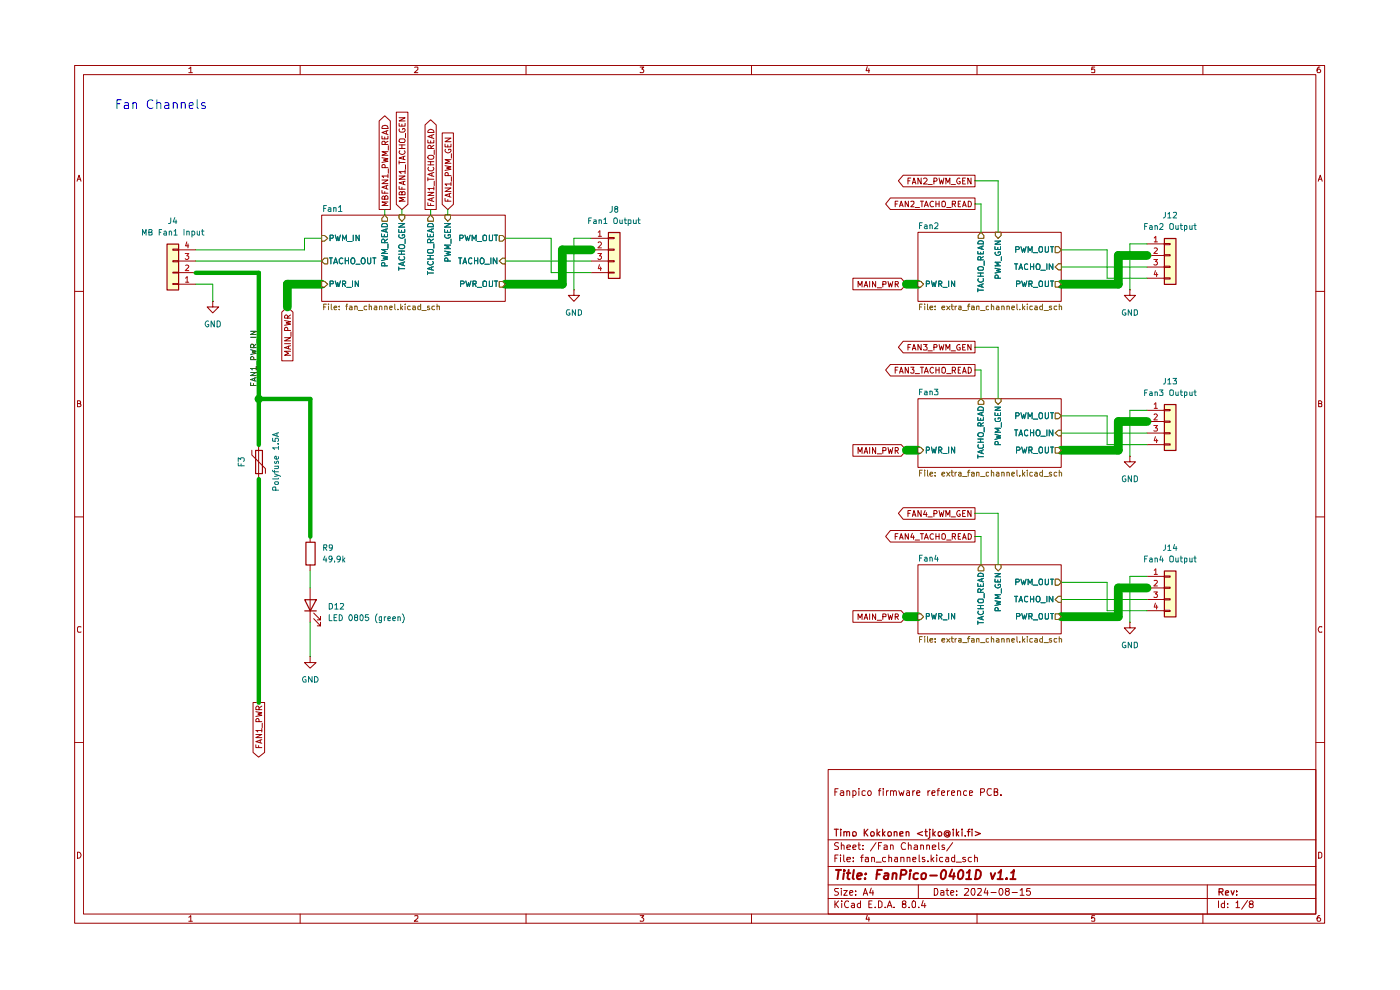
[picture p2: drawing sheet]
<svg xmlns="http://www.w3.org/2000/svg" width="297mm" height="210mm" viewBox="0 0 297 210" stroke-linecap="round" stroke-linejoin="round" font-family="sans-serif">
<g fill="none" stroke="#9b0000" stroke-width=".21">
<path d="M15.8 13.9h265.2v181.9h-265.2zM17.7 15.8h261.4v178.1h-261.4zM40 14.6l.5-.4v1.2M40 15.4h.8M63.7 13.9v1.9M88 14.3l.6-.1v.5l-.7 .7h.7M111.6 13.9v1.9M135.8 14.2h.8l-.5 .4 .5 .3-.1 .4h-.7M159.4 13.9v1.9M184 14.1l-.3 .9h.8M184.3 14.6v.8M207.3 13.9v1.9"/>
<path d="M232.2 14.2h-.6v.6l.1-.2h.4l.1 .2v.5h-.6M255.2 13.9v1.9M280 14.2a.55 .55 0 0 0-.6 .5l.2 .7h.4l.2-.2v-.3l-.3-.3h-.2l-.3 .3M16.3 38.4l.5-1.2 .4 1.2M16.5 38h.6M279.7 38.4l.4-1.2 .4 1.2M279.7 38h.6M15.8 61.8h1.9M279.1 61.8h1.9M16.4 85.6h.6v-.5l-.6-.1v1.3h.5l.3-.4-.3-.3M279.7 85.6h.5l.2-.3-.2-.3h-.5v1.3h.5l.2-.1v-.4l-.2-.2M15.8 109.6h1.9"/>
<path d="M279.1 109.6h1.9M17.2 133l-.6-.1-.2 .3v.7l.2 .2 .6-.1M280.4 133l-.5-.1-.2 .5 .2 .7 .5-.1M15.8 157.5h1.9M279.1 157.5h1.9M175.7 163.2h103.4v30.7h-103.4zM175.7 178.1h103.4M177.1 168h.4M177.8 167.3h-.7v1.4M177.9 178.8l-.6-.1-.3 .4 .1 .2a.56 .56 0 0 1 .6 .3 .56 .56 0 0 1 0 .6h-.7M178.3 167.8h.6l.1 .9M178.5 179.4l.1-.2 .5 .2v.8"/>
<path d="M178.5 178.7v1.5M179 168.1h-.5l-.3 .3 .3 .3h.5M179.7 179.7l.7-.1-.1-.3-.4-.1-.2 .2v.8h.6M179.7 167.9v-.1a.36 .36 0 0 1 .6 .2v.7M179.7 167.7v1M180.9 179.7l.7-.1-.2-.4h-.3l-.2 .2v.6l.1 .2h.5M180.9 167.8l.5-.1a.6 .6 0 0 1 0 1h-.5M180.9 167.7v1.5M182 179.2h.5M182.2 178.7v1.3l.1 .2h.2M182.2 167.3v.1M182.2 167.7v1"/>
<path d="M183.1 179.3v.1M183.6 167.8l-.5-.1-.2 .2v.7l.2 .1h.5M184.2 167.9l.4-.2a.6 .6 0 0 1 0 1h-.3a.6 .6 0 0 1-.1-.8zM185.8 178.7l-1.1 1.8M186.4 179.4h.4M186.4 167.7h.5M186.9 167.3h-.3l-.1 .2v1.2M187 178.7h-.6v1.5M187.4 167.3v.1M187.4 167.7v1M187.5 179.3l.5-.1 .2 .2v.8h-.7v-.5l.7-.1M188 167.7v1"/>
<path d="M188.5 167.7l-.5 .4M188.9 179.4l.2-.2 .4 .2v.8M188.9 167.9l.1-.1a.36 .36 0 0 1 .6 .2v.7M188.9 167.7v1M188.9 179.2v1M189.6 168l.1-.3 .4 .1 .1 .9M190.7 167.7l.3 1 .3-.6 .2 .6 .3-1M192.1 178.9l-.1-.1a.75 .75 0 0 0-.8 .4 .75 .75 0 0 0 .2 1l.7-.1M192.4 167.8h.5l.1 .9M192.7 179.4l.2-.2 .4 .2v.8M192.7 178.7v1.5M193 168.1h-.6l-.1 .3 .1 .3h.6"/>
<path d="M193.6 167.7v1M194 179.3l.4-.1 .3 .2v.8h-.7v-.5l.7-.1M194.1 167.7l-.5 .4M194.5 168.2l.7-.1-.2-.4-.4 .1-.1 .7 .2 .2h.4M195.3 179.4l.2-.2 .4 .2v.8M195.3 179.2v1M196.6 179.4l.2-.2 .4 .2v.8M196.6 179.2v1M196.9 167.7v1M197.3 167.7l-.4 .4M197.7 168.2l.7-.1-.2-.4-.4 .1-.1 .7 .2 .2h.4M197.8 179.7l.7-.1v-.3l-.5-.1-.2 .2 .1 .8h.6"/>
<path d="M198.8 167.7h.5M199.1 178.7v1.3l.2 .2M199.3 167.3h-.2l-.1 .2v1.2M199.7 168.2l.7-.1-.2-.4-.4 .1-.1 .7 .3 .2h.3M200.3 179.3l-.3-.1-.2 .2 .2 .3h.3v.5h-.5M201 167.7v1M201.4 167.7l-.4 .4M201.8 168.2l.7-.1-.1-.4-.5 .1-.1 .7 .3 .2h.3M202.1 178.7l-1.3 1.8M203.1 167.9l.1-.1a.36 .36 0 0 1 .6 .2v.7M203.1 167.7v1M205.1 167.8l-.5-.1a.6 .6 0 0 0 0 1h.5"/>
<path d="M205.7 168.2l.6-.1-.1-.3h-.5v.9h.5M208 168.1l.7-.1 .2-.3-.1-.3-.8-.1v1.4M210.3 167.4l-.7-.1a.75 .75 0 0 0-.2 .9 .75 .75 0 0 0 .8 .5l.1-.1M210.9 168h.4l.4-.3-.2-.4h-.6v1.4h.5l.3-.1v-.5l-.4-.1M212.3 168.6v.1M16.4 180.8a.65 .65 0 0 1 .8 .6 .65 .65 0 0 1-.8 .6zM40 194.6l.5-.4v1.2M40 195.4h.8M63.7 193.9v1.9M88 194.3l.6-.1v.5l-.7 .7h.7M111.6 193.9v1.9M135.8 194.2h.8l-.5 .5 .5 .2-.1 .4h-.7"/>
<path d="M159.4 193.9v1.9M175.7 190.6h103.4M175.7 187.7h103.4M175.7 183.8h103.4M177.1 191.1v1.4M177.1 182h.4M177.3 191.8l.6 .7M177.8 181.4h-.7v1.4M177.9 188.5l-.8 .1v.4l.6 .2 .2 .4-.4 .3-.5-.1M177.9 191.1l-.8 .8M178.3 181.4v.1M178.3 181.9v.9"/>
<path d="M178.5 188.5v.1M178.5 188.9v1M178.6 191.1v.2M178.6 191.6v.9M179 188.9h.7l-.7 1h.7M179 181.4v1.1l.2 .3M179.7 182.3l.7-.1-.1-.3h-.6v.1v.7h.6M180 191.3v-.1a.7 .7 0 0 0-.9 .5 .7 .7 0 0 0 .6 .8l.3-.1M180.3 189.4l.6-.2-.1-.3-.5 .1v.7l.1 .2 .4-.1M180.7 191.7l.4-.1 .2 .2v.7M181 182.6v.2M181 181.9v.1"/>
<path d="M181.3 191.9l-.7 .3 .2 .3 .5-.1M181.5 189.7v.2M181.5 189v.1M182.5 191.7a.45 .45 0 0 0-.6 .2l.1 .5h.5M182.5 191.1v1.4M182.5 181.9h.6M183.1 180.1v.1M183.1 189.9l.5-1.4 .5 1.4M183.1 181.4l-.3 .1v1.3M183.2 189.5h.8M183.6 181.9h.6v.9M184 194.1l-.3 .9h.8"/>
<path d="M184.2 182.2l-.6 .1v.4h.6M184.3 194.6v.8M184.3 191.8h.5M184.8 188.4l-.3 1h.8M184.9 182l.5-.1 .1 .9M184.9 181.9v.9M185 191.1h-.7v1.4h.7M185.2 188.9v1M185.7 192.4v.1M185.8 182.9h1.1M186.4 191.1h.3l.4 .3v.8l-.4 .3h-.3zM187.8 192.4v.1"/>
<path d="M187.9 181.9h-.5l-.2 .6a.45 .45 0 0 0 .7 .2M188.2 192.5l.5-1.4 .5 1.4M188.4 192.1h.7M188.6 182l.5-.1v.9M188.6 181.4v1.4M189.7 192.4v.1M189.8 181.9h.5l.1 .9M190.4 182.2h-.4l-.3 .3 .3 .3 .4-.1M191.1 182l.6-.1 .1 .9M191.1 181.9v.9M191.7 191.8l-.3-.2v-.3l.3-.2 .4 .1v.5l-.7 .2v.5a.48 .48 0 0 0 .7 0 .48 .48 0 0 0 0-.6h-.2M192.4 182l.6-.1v.9"/>
<path d="M192.4 181.9v.9M192.9 192.4v.1M193.5 191.3l.4-.2 .3 .2-.1 1.1h-.6zM193.6 182.3l.7-.1-.1-.3h-.5l-.1 .1 .1 .7h.5M194.8 187.7v2.9M194.9 192.4v.1M195 181.4v1.3l.2 .1M195.8 191l-.3 1.1h.9M196.2 181.9h-.5v.3l.6 .3-.3 .3-.3-.1M196.2 191.6v.9M196.9 182.6v.2M197.5 181.4v1.4"/>
<path d="M197.7 182.2l.4 .6M198.1 181.9l-.6 .5M198.2 188.5h.5a.83 .83 0 0 1 .2 .9 .83 .83 0 0 1-.7 .5zM198.7 181.4v.1M198.7 181.9v.9M199.6 189h.6v.9M200 181.9h-.5l-.2 .2v.4l.3 .3 .4-.1M200.2 189.2l-.6 .2v.4h.6M200.7 181.9h.5l.1 .9M200.7 188.9h.6M200.9 188.5v1.2l.4 .2M201.3 182.2h-.6l-.1 .3 .1 .3 .6-.1"/>
<path d="M201.7 189.4l.7-.2-.1-.2-.5-.1-.1 .2 .1 .7h.5M202.5 181.9h-.5l-.2 .2v.4l.3 .3 .4-.1M202.5 181.4v1.4M202.9 182.9h1.1M202.9 189.7v.2M202.9 189v.1M204.6 188.6l.7-.1 .2 .3-.9 1.1h.9M204.8 181.9h-.5l-.1 .1 .6 .4v.3h-.6M206.1 181.9h-.5l-.2 .2v.4l.3 .3 .4-.1M206.2 188.6l.5-.1a1.1 1.1 0 0 1-.2 1.4l-.3-.2-.2-.4zM206.8 182l.5-.1 .1 .9M206.8 181.4v1.4"/>
<path d="M207.3 193.9v1.9M207.4 188.6l.7-.1 .1 .3-.8 1.1h.8M209.1 188.4l-.3 1h.8M209.5 188.9v1M210.2 189.3h1.1M212.1 188.5a.75 .75 0 0 1 .8 .6 .75 .75 0 0 1-.5 .8 .89 .89 0 0 1-.3-1.4zM213.5 189.1l-.2-.3 .1-.2 .6-.1 .1 .3-.2 .3h-.5a.52 .52 0 0 0 .1 .8h.4a.46 .46 0 0 0 .3-.4 .46 .46 0 0 0-.3-.4M214.7 189.3h1.1M216.4 188.8l.4-.3v1.4M216.4 189.9h.9M218.5 188.5h-.7v.6l.6-.1 .2 .2-.1 .5-.1 .2-.6-.2M232.2 194.2h-.6v.6l.1-.1h.4l.1 .1v.5h-.6"/>
<path d="M255.2 193.9v1.9M256.1 187.7v6.2M258.5 191.1v1.4M259.8 191.7l-.5-.1-.2 .3 .1 .5h.6M259.8 191.1v1.4M260.4 192.4v.1M260.4 191.7v.1M262.2 191.5l.4-.4v1.4M262.2 192.5h.8M264.7 191l-1.3 1.9M265.3 191.8l-.3-.5a.46 .46 0 0 1 .4-.2 .46 .46 0 0 1 .5 .2l-.1 .4-.7 .2a.43 .43 0 0 0 0 .5 .43 .43 0 0 0 .6 0 .43 .43 0 0 0 .1-.5l-.2-.1M279.7 180.8h.4l.3 .3v.6l-.3 .3h-.4z"/>
<path d="M280 194.2a.55 .55 0 0 0-.6 .5l.2 .7h.4l.2-.2v-.3l-.3-.2h-.2l-.3 .2"/>
</g>
<g fill="none" stroke="#9b0000" stroke-width=".25">
<path d="M177 175.9h.8M177.4 175.9v1.4M178.4 175.9v.2M178.4 176.4v.9M179 176.6l.2-.2 .4 .2v.7M179 176.4v.9M179.6 176.6l.3-.2 .3 .1v.8M180.9 176.6l.1-.1a.45 .45 0 0 1 .7 .2l-.2 .6h-.5zM183.3 175.9v1.4M183.5 176.6l.6 .7M184.1 175.9l-.8 .8M184.7 176.7l.3-.3h.2l.3 .3-.2 .6h-.5z"/>
<path d="M186.1 175.9v1.4M186.2 176.8l.4 .5M186.6 176.4l-.5 .5M187.2 175.9v1.4M187.3 176.8l.5 .5M187.8 176.4l-.6 .5M188.4 176.5a.45 .45 0 0 1 .7 .2l-.2 .6h-.5zM189.7 176.6l.2-.2 .4 .2v.7M189.7 176.4v.9M190.9 176.9l.7-.2v-.2l-.5-.1-.2 .2 .1 .7h.6M192.2 176.6l.2-.2 .4 .2v.7M192.2 176.4v.9"/>
<path d="M195.7 176.4l-1.1 .4 1.1 .5M196.2 176.4h.5M196.4 175.9v1.3l.1 .1h.2M197.2 176.4v1.3l-.3 .1M197.2 175.9v.2M197.9 175.9v1.4M198 176.8l.4 .5M198.4 176.4l-.5 .5M199.1 176.5a.45 .45 0 0 1 .7 .2l-.2 .6h-.5zM201.2 176.7l-.4-.1-.2 .2 .3 .5 .3-.2M201.2 176.6v.5l.2 .1 .2-.1-.1-.7-.3-.2h-.5a.68 .68 0 0 0-.3 1.1 .68 .68 0 0 0 1.1 0M202.2 175.9v.2"/>
<path d="M202.2 176.4v.9M202.9 175.9v1.4M203 176.8l.4 .5M203.4 176.4l-.5 .5M204.1 175.9v.2M204.1 176.4v.9M204.8 177.3h.1M205.2 176.4h.6M205.8 175.9l-.4 .1v1.3M206.2 175.9v.2M206.2 176.4v.9M206.9 176.4l1.1 .4-1.1 .5"/>
<path d="M258.6 189.2h.7l.2-.3-.1-.3-.8-.1v1.4M259 189.2l.5 .7M260 189.4l.6-.1-.1-.4-.4 .1-.1 .7 .1 .2h.5M261.2 188.9l.3 1 .3-1M262.3 189.8v.1M262.3 189v.2"/>
</g>
<g fill="none" stroke="#9b0000" stroke-width=".42">
<path d="M177.3 184.5h1.1M177.9 184.5l-.2 2M179 185.2l-.1 1.3M179.1 184.5v.3M179.6 185.2h.8M180 184.5l-.2 1.7 .4 .3M181.1 184.5l-.2 1.7 .2 .3M181.8 185.9l1-.3v-.3a.6 .6 0 0 0-.9 .2v.9h.7M183.5 186.3v.2M183.7 185.3l.1 .1-.2 .1 .1-.2-.1 .2M186 185.5h.6M187.1 184.5h-1l-.2 2"/>
<path d="M187.7 185.3h.7l-.1 1.2M188.4 185.6a.85 .85 0 0 0-.9 .5l.3 .4 .5-.1M189.4 185.4l.3-.2 .4 .1v1.2M189.4 185.2l-.1 1.3M191.1 185.5h1l.2-.5-.1-.2-.2-.3h-.8l-.2 2M193.1 185.2l-.2 1.3M193.2 184.5l-.1 .3 .2-.1-.1-.2-.1 .3M194.8 185.3a.65 .65 0 0 0-1 .2v.8a.64 .64 0 0 0 .9 .1M195.5 185.5l.4-.3 .5 .2v.7l-.2 .3-.5 .1-.2-.2zM197.3 185.7h1.5M199.9 184.8l.3-.3a.6 .6 0 0 1 .5 .8l-.2 .8-.4 .4-.3-.1-.2-.3v-.8zM202 184.4l-.6 1.5h1.2"/>
<path d="M202.4 185.2l-.2 1.3M203.5 184.8l.3-.3 .5 .3a1.29 1.29 0 0 1-.5 1.7l-.4-.1-.2-.3v-.8zM204.9 186.5h1.1M205.1 185.1l.4-.2 .2-.4-.2 2M207.1 184.5a.84 .84 0 0 1 1 .5 1.05 1.05 0 0 1-1.2 1.5zM210.2 185.2l.3 1.3 .6-1.3M211.6 186.5h1.1M211.8 185.1l.6-.6-.3 2M213.6 186.3l.1 .1h-.3l.2-.1-.1 .2M214.3 186.5h1.1M214.5 185.1l.4-.2 .2-.4-.3 2"/>
</g>
<path d="M223.9 91.9l.6-.6h.6v1.2h-.6z" fill="#fff"/>
<path d="M223.9 91.9l.6-.6h.6v1.2h-.6z" fill="none" stroke="#806000" stroke-width=".21"/>
<path d="M215.2 91.2h.7M215.6 91.2v1.3M216.2 92.5l.4-1.3 .3 1.3M216.2 92.1h.6M218 91.4l-.3-.2-.4 .3 .1 .8 .3 .2 .3-.2M218.6 91.2v1.3M218.6 91.8h.7M219.3 91.2v1.3M220.1 91.2a.46 .46 0 0 1 .5 .4v.4a.46 .46 0 0 1-.5 .5 .86 .86 0 0 1 0-1.3zM220.8 92.5h.9M222.1 91.2v1.3M223.4 91.2v1.3l-.8-1.3v1.3" fill="none" stroke="#007270" stroke-width=".21"/>
<path d="M223.9 87.6h.6l.6 .6-.6 .6h-.6z" fill="#fff"/>
<path d="M223.9 87.6h.6l.6 .6-.6 .6h-.6z" fill="none" stroke="#806000" stroke-width=".21"/>
<path d="M215.5 88.2h.5l.2-.4-.2-.3h-.5v1.3M216.6 87.5l.3 1.3 .3-.9 .1 .9 .4-1.3M218.1 88.8v-1.3l.4 .9 .4-.9v1.3M219.2 88.9h.9M220.6 87.5l.6 .2v.9l-.6 .2a.86 .86 0 0 1 0-1.3zM221.7 87.5v1.1l.2 .2h.3l.2-.2v-1.1M222.8 87.5h.7M223.2 87.5v1.3" fill="none" stroke="#007270" stroke-width=".21"/>
<path d="M223.9 94.9h.6l.6 .6-.6 .6h-.6z" fill="#fff"/>
<path d="M223.9 94.9h.6l.6 .6-.6 .6h-.6z" fill="none" stroke="#806000" stroke-width=".21"/>
<path d="M215.6 95.5l.7-.1 .1-.3-.2-.3h-.6v1.3M216.7 94.8l.4 1.3 .2-.8 .2 .8 .3-1.3M218.3 95.5l.6-.1v-.4l-.1-.2h-.5v1.3M218.6 95.5l.3 .6M219.2 96.2h.9M220.6 94.8l.6 .2v.9l-.6 .2a.86 .86 0 0 1 0-1.3zM221.7 94.8v1.1l.2 .2h.3l.2-.3v-1M222.8 94.8h.7M223.2 94.8v1.3" fill="none" stroke="#007270" stroke-width=".21"/>
<path d="M211.2 84.6h1.1v.6l-.5 .6-.6-.6z" fill="#fff"/>
<path d="M211.2 84.6h1.1v.6l-.5 .6-.6-.6z" fill="none" stroke="#806000" stroke-width=".21"/>
<path d="M211.1 92.1l1.2 .4-.9 .2 .9 .2-1.2 .3M211.1 87.5v.6h1.2v-.6M211.1 86.4h1.2l-1.2 .6h1.2M211.2 88.7a.46 .46 0 0 0 .1 .7h.7l.3-.2-.1-.6h-.4v.3M211.7 87.7v.4M211.8 94.3v-.5l-.2-.2h-.4l-.1 .7h1.2M212.3 90.8h-1.2l.8 .5-.8 .4h1.2M212.4 89.7v.9" fill="none" stroke="#007270" stroke-width=".21"/>
<path d="M208.1 84.6l.6 .6v.6h-1.2v-.6z" fill="#fff"/>
<path d="M208.1 84.6l.6 .6v.6h-1.2v-.6z" fill="none" stroke="#806000" stroke-width=".21"/>
<g fill="none" stroke="#007270" stroke-width=".21">
<path d="M207.4 88.6v.6h1.2v-.6M207.4 96.5v.7M207.4 96.9h1.2M207.4 93.8h1.2M207.4 93.1h1.2M207.5 94.3v.1a.46 .46 0 0 0 .2 .7h.7l.2-.2-.1-.6M207.5 91.9l.4-.1 .6 .1h.1v.6l-.4 .1-.6-.1-.2-.2zM207.5 86.5a.72 .72 0 0 1 1.1 0v.5h-1.2zM208 90.3v-.6h-.5l-.1 .6h1.2M208 88.7v.5M208 93.1v.7M208.3 87.5v.6"/>
<path d="M208.3 95.6v.6M208.6 95.4l-1.2 .4 1.2 .5M208.6 87.4l-1.2 .4 1.2 .4M208.6 89.7l-.6 .4M208.8 90.7v.9"/>
</g>
<path d="M194.7 94.9h.6l.6 .6-.6 .6h-.6z" fill="#fff"/>
<path d="M194.7 94.9h.6l.6 .6-.6 .6h-.6z" fill="none" stroke="#806000" stroke-width=".21"/>
<path d="M196.5 95.5l.6-.1v-.5l-.6-.1v1.3M197.6 94.8l.3 1.3 .2-.8 .3 .8 .2-1.3M199.1 95.5l.6-.1 .1-.3-.2-.3h-.5v1.3M199.4 95.5l.4 .6M200.1 96.2h.8M201.3 94.8v1.3M202.5 94.8v1.3l-.7-1.3v1.3" fill="none" stroke="#007270" stroke-width=".21"/>
<g fill="#fff">
<path d="M194.7 84.6h30.4v14.5h-30.4z"/>
<path d="M223.9 127.2l.6-.7h.6v1.3h-.6z"/>
</g>
<path d="M224.5 126.5h.6v1.3h-.6l-.6-.6z" fill="none" stroke="#806000" stroke-width=".21"/>
<path d="M215.2 126.5h.7M215.6 126.5v1.2M216.2 127.7l.4-1.2 .3 1.2M216.2 127.3h.6M218 126.6l-.5-.1-.2 .2v.7a.45 .45 0 0 0 .7 .2M218.6 126.5v1.2M218.6 127.1h.7M219.3 126.5v1.2M220 126.5h.5l.1 .8a.46 .46 0 0 1-.5 .4 .86 .86 0 0 1-.1-1.2zM220.8 127.8h.9M222.1 126.5v1.2M223.4 126.5v1.2l-.8-1.2v1.2" fill="none" stroke="#007270" stroke-width=".21"/>
<path d="M223.9 122.9h.6l.6 .6-.6 .6h-.6z" fill="#fff"/>
<path d="M223.9 122.9h.6l.6 .6-.6 .6h-.6z" fill="none" stroke="#806000" stroke-width=".21"/>
<path d="M215.5 123.4h.6l.1-.4-.1-.1h-.6v1.1M216.6 122.9l.3 1.1 .3-.8 .1 .8 .4-1.1M218.1 124v-1.1l.4 .8 .4-.8v1.1M219.2 124.1h.9M220.6 122.9h.4l.2 .1v.9l-.6 .1a.86 .86 0 0 1 0-1.1zM221.7 122.9v1.1h.2h.3l.2-.2v-.9M222.8 122.9h.7M223.2 122.9v1.1" fill="none" stroke="#007270" stroke-width=".21"/>
<path d="M223.9 130.2h.6l.6 .6-.6 .6h-.6z" fill="#fff"/>
<path d="M223.9 130.2h.6l.6 .6-.6 .6h-.6z" fill="none" stroke="#806000" stroke-width=".21"/>
<path d="M215.6 130.7h.6l.2-.1-.1-.4-.7-.1v1.2M216.7 130.1l.4 1.2 .2-.8 .2 .8 .3-1.2M218.3 130.7h.6v-.5l-.6-.1v1.2M218.6 130.7l.3 .6M219.2 131.5h.9M220.6 130.1l.6 .2v.9l-.2 .1h-.4l-.1-.1a.82 .82 0 0 1 .1-1.1zM221.7 130.1l.1 1.2h.5l.1-.1v-1.1M222.8 130.1h.7M223.2 130.1v1.2" fill="none" stroke="#007270" stroke-width=".21"/>
<path d="M211.2 119.8h1.1v.7l-.5 .6-.6-.6z" fill="#fff"/>
<path d="M211.2 119.8h1.1v.7l-.5 .6-.6-.6z" fill="none" stroke="#806000" stroke-width=".21"/>
<path d="M211.1 127.4l1.2 .3-.9 .2 .9 .3-1.2 .2M211.1 122.9v.5h1.2v-.5M211.1 121.7h1.2l-1.2 .6h1.2M211.2 124a.59 .59 0 0 0 .3 .7 .59 .59 0 0 0 .8-.2l-.1-.5h-.4v.2M211.7 123v.4M211.8 129.5l-.1-.6h-.5l-.1 .6h1.2M212.3 126.2h-1.2l.8 .4-.8 .3h1.2M212.4 124.9v.9" fill="none" stroke="#007270" stroke-width=".21"/>
<path d="M208.1 119.8l.6 .7v.6h-1.2v-.6z" fill="#fff"/>
<path d="M208.1 119.8l.6 .7v.6h-1.2v-.6z" fill="none" stroke="#806000" stroke-width=".21"/>
<g fill="none" stroke="#007270" stroke-width=".21">
<path d="M207.4 123.8v.6h1.2v-.6M207.4 131.7v.7M207.4 132.1h1.2M207.4 129.1h1.2M207.4 128.4h1.2M207.5 129.6a.61 .61 0 0 0 .3 .8 .61 .61 0 0 0 .8-.3l-.1-.5M207.6 127.1h.9l.1 .2v.4l-.1 .1h-.9l-.2-.2zM207.6 121.7h.9l.1 .1v.5h-1.2zM208 125.6v-.5l-.1-.2-.4 .1-.1 .6h1.2M208 124v.4M208 128.4v.7M208.3 122.8v.6"/>
<path d="M208.3 130.8v.6M208.6 130.7l-1.2 .5 1.2 .3M208.6 122.7l-1.2 .4 1.2 .3M208.6 124.9l-.6 .4M208.8 125.9v.9"/>
</g>
<path d="M194.7 130.2h.6l.6 .6-.6 .6h-.6z" fill="#fff"/>
<path d="M194.7 130.2h.6l.6 .6-.6 .6h-.6z" fill="none" stroke="#806000" stroke-width=".21"/>
<path d="M196.5 130.7h.6v-.5l-.6-.1v1.2M197.6 130.1l.3 1.2 .2-.8 .3 .8 .2-1.2M199.1 130.7h.5l.2-.1-.1-.4-.6-.1v1.2M199.4 130.7l.4 .6M200.1 131.5h.8M201.3 130.1v1.2M202.5 130.1v1.2l-.7-1.2v1.2" fill="none" stroke="#007270" stroke-width=".21"/>
<g fill="#fff">
<path d="M194.7 119.8h30.4v14.7h-30.4z"/>
<path d="M105.9 55.4l.7-.6h.6v1.2h-.6z"/>
</g>
<path d="M105.9 55.4l.7-.6h.6v1.2h-.6z" fill="none" stroke="#806000" stroke-width=".21"/>
<path d="M97.3 54.7h.7M97.6 54.7v1.3M98.2 56l.4-1.3 .4 1.3M98.3 55.6h.6M100.1 54.9v-.1a.42 .42 0 0 0-.7 .2l.1 .8 .2 .2 .4-.2M100.7 54.7v1.3M100.7 55.3h.6M101.3 54.7v1.3M102.1 54.7h.3a.73 .73 0 0 1 0 1.3h-.3a.86 .86 0 0 1 0-1.3zM102.9 56.1h.9M104.1 54.7v1.3M105.4 54.7v1.3l-.8-1.3v1.3" fill="none" stroke="#007270" stroke-width=".21"/>
<path d="M105.9 50h.7l.6 .5-.6 .6h-.7z" fill="#fff"/>
<path d="M105.9 50h.7l.6 .5-.6 .6h-.7z" fill="none" stroke="#806000" stroke-width=".21"/>
<path d="M97.5 50.5h.5l.3-.2-.1-.3-.7-.1v1.2M98.6 49.9l.4 1.2 .1-.9 .3 .9 .3-1.2M100.2 51.1v-1.2l.4 .8 .4-.8v1.2M101.3 51.2h.9M102.4 50l.3-.1 .5 .1v.9l-.2 .2h-.4l-.2-.2zM103.8 49.9l.1 1.2h.4l.2-.2v-1M104.8 49.9h.8M105.2 49.9v1.2" fill="none" stroke="#007270" stroke-width=".21"/>
<path d="M105.9 59.7h.7l.6 .6-.6 .6h-.7z" fill="#fff"/>
<path d="M105.9 59.7h.7l.6 .6-.6 .6h-.7z" fill="none" stroke="#806000" stroke-width=".21"/>
<path d="M98.8 59.6l.3 1.2 .3-.9 .2 .9 .3-1.2M102.4 59.8l.3-.2 .5 .2v.8l-.2 .2h-.4l-.2-.2zM103.8 59.6l.1 1.2h.4l.2-.2v-1M104.8 59.6h.8M105.2 59.6v1.2M97.7 60.2h.6l.2-.2-.1-.3-.7-.1v1.2M100.3 60.2h.6l.1-.5-.7-.1v1.2M100.7 60.2l.3 .6M101.3 61h.9" fill="none" stroke="#007270" stroke-width=".21"/>
<path d="M91.4 45.6l.6 .7v.6h-1.2v-.6z" fill="#fff"/>
<path d="M91.4 45.6l.5 .7v.6h-1.1v-.6z" fill="none" stroke="#806000" stroke-width=".21"/>
<g fill="none" stroke="#007270" stroke-width=".21">
<path d="M90.7 49.6v.6h1.2v-.6M90.7 57.6v.7M90.7 57.9h1.2M90.7 55h1.2M90.7 54.2h1.2M90.8 55.5l-.1 .2a.65 .65 0 0 0 .6 .5 .65 .65 0 0 0 .6-.5l-.1-.2M90.8 52.9h1l.1 .5-.1 .3h-1l-.1-.3zM90.8 47.5h1l.1 .6h-1.2zM91.3 49.8v.4M91.3 54.2v.8M91.4 51.5v-.5l-.5-.3-.2 .3v.5h1.2M91.5 48.6v.6"/>
<path d="M91.5 56.6v.6M91.9 56.6l-1.2 .4 1.2 .3M91.9 48.5l-1.2 .4 1.2 .4M91.9 50.7l-.5 .4M92 51.7v1"/>
</g>
<path d="M84.7 45.6h1.2v.7l-.6 .6-.6-.6z" fill="#fff"/>
<path d="M84.7 45.6h1.2v.7l-.6 .6-.6-.6z" fill="none" stroke="#806000" stroke-width=".21"/>
<g fill="none" stroke="#007270" stroke-width=".21">
<path d="M84.6 48.7v.6h1.3v-.6M84.6 47.4h1.3l-1.3 .8h1.3M84.6 56.6v.7M84.6 57h1.3M84.6 53.9h1.3M84.6 53.3h1.3M84.7 52.1l.7-.2 .4 .2 .1 .3-.2 .3h-.7l-.3-.1zM84.7 49.8l-.1 .2a.6 .6 0 0 0 .7 .5 .6 .6 0 0 0 .5-.7h-.5v.2M84.8 54.4l-.2 .3a.65 .65 0 0 0 .6 .5 .65 .65 0 0 0 .7-.5l-.2-.3M85.2 48.9v.4M85.2 53.3v.6M85.5 55.7v.5"/>
<path d="M85.9 55.5l-1.3 .5 1.3 .4M85.9 50.7v.9"/>
</g>
<path d="M94.4 45.6h1.2v.7l-.6 .6-.6-.6z" fill="#fff"/>
<path d="M94.4 45.6h1.2v.7l-.6 .6-.6-.6z" fill="none" stroke="#806000" stroke-width=".21"/>
<path d="M94.3 53.3l1.3 .2-.9 .3 .9 .2-1.3 .3M94.3 48.7v.6h1.3v-.6M94.3 47.4h1.3l-1.3 .8h1.3M94.4 49.8l-.1 .2a.64 .64 0 0 0 .6 .6 .64 .64 0 0 0 .7-.6l-.1-.2h-.4v.2M94.9 48.9v.4M95 55.4l-.1-.6h-.5l-.1 .6h1.3M95.6 52h-1.3l1 .4-1 .3h1.3M95.7 50.7v.9" fill="none" stroke="#007270" stroke-width=".21"/>
<path d="M81.6 45.6l.6 .7v.6h-1.2v-.6z" fill="#fff"/>
<path d="M81.6 45.6l.6 .7v.6h-1.2v-.6z" fill="none" stroke="#806000" stroke-width=".21"/>
<path d="M80.9 54.2l1.3 .3-.9 .3 .9 .2-1.3 .3M80.9 49.6v.6h1.3v-.6M81.1 47.5h.9l.2 .6h-1.3zM81.5 49.8v.4M81.6 56.4v-.5l-.1-.2h-.4l-.2 .2v.5h1.3M81.6 51.5v-.5l-.4-.3-.3 .3v.5h1.3M81.9 48.6v.6M82.2 52.9h-1.3l1 .4-1 .5h1.3M82.2 48.5l-1.3 .4 1.3 .4M82.2 50.7l-.6 .4M82.3 51.7v1" fill="none" stroke="#007270" stroke-width=".21"/>
<path d="M68.2 59.7h.6l.7 .6-.7 .6h-.6z" fill="#fff"/>
<path d="M68.2 59.7h.6l.7 .6-.7 .6h-.6z" fill="none" stroke="#806000" stroke-width=".21"/>
<path d="M71.1 59.6l.4 1.2 .1-.9 .3 .9 .3-1.2M74.8 59.6v1.2M76 59.6v1.2l-.6-1.2v1.2M70 60.2h.6l.1-.5-.7-.1v1.2M72.6 60.2h.6l.1-.5-.7-.1v1.2M72.9 60.2l.4 .6M73.6 61h.9" fill="none" stroke="#007270" stroke-width=".21"/>
<path d="M68.2 50h.6l.7 .5-.7 .6h-.6z" fill="#fff"/>
<path d="M68.2 50h.6l.7 .5-.7 .6h-.6z" fill="none" stroke="#806000" stroke-width=".21"/>
<path d="M70 50.5h.5l.2-.1v-.4l-.7-.1v1.2M71.1 49.9l.4 1.2 .1-.9 .3 .9 .3-1.2M72.6 51.1v-1.2l.5 .8 .4-.8v1.2M73.7 51.2h1M74.9 49.9v1.2M76.2 49.9v1.2l-.7-1.2v1.2" fill="none" stroke="#007270" stroke-width=".21"/>
<path d="M68.2 55.4l.6-.6h.7v1.2h-.7z" fill="#fff"/>
<path d="M68.2 55.4l.6-.6h.7v1.2h-.7z" fill="none" stroke="#806000" stroke-width=".21"/>
<g fill="none" stroke="#007270" stroke-width=".21">
<path d="M69.9 54.7h.6M70.2 54.7v1.3M70.8 56l.4-1.3 .4 1.3M70.9 55.6h.6M72.7 54.9l-.3-.2-.4 .3 .1 .8 .3 .2 .3-.2M73.2 54.7v1.3M73.2 55.3h.7M73.9 54.7v1.3M74.6 54.8l.3-.1a.73 .73 0 0 1 0 1.3l-.3-.1a.87 .87 0 0 1 0-1.1zM75.5 56.1h.9M76.8 54.8l.3-.1a.73 .73 0 0 1 0 1.3l-.3-.1a.87 .87 0 0 1 0-1.1zM78 54.7v1l.2 .3 .5-.3v-1"/>
<path d="M79.1 54.7h.7M79.4 54.7v1.3"/>
</g>
<g fill="#fff">
<path d="M68.2 45.6h39v18.3h-39z"/>
<path d="M223.9 56.6l.6-.6h.6v1.2h-.6z"/>
</g>
<path d="M224.5 56h.6v1.2h-.6l-.6-.6z" fill="none" stroke="#806000" stroke-width=".21"/>
<path d="M215.2 56h.7M215.6 56v1.2M216.2 57.2l.4-1.2 .3 1.2M216.2 56.8h.6M218 56.1a.45 .45 0 0 0-.7 .1v.7l.2 .3 .5-.1M218.6 56v1.2M218.6 56.6h.7M219.3 56v1.2M220.1 56a.46 .46 0 0 1 .5 .4l-.1 .8h-.5l-.1-.2a.82 .82 0 0 1 .2-1zM220.8 57.3h.9M222.1 56v1.2M223.4 56v1.2l-.8-1.2v1.2" fill="none" stroke="#007270" stroke-width=".21"/>
<path d="M223.9 52.3h.6l.6 .7-.6 .6h-.6z" fill="#fff"/>
<path d="M223.9 52.3h.6l.6 .7-.6 .6h-.6z" fill="none" stroke="#806000" stroke-width=".21"/>
<path d="M215.5 52.9h.6l.1-.4-.1-.2h-.6v1.2M216.6 52.3l.3 1.2 .3-.8 .1 .8 .4-1.2M218.1 53.5v-1.2l.4 .9 .4-.9v1.2M219.2 53.6h.9M220.6 52.3h.4l.2 .2v.8l-.6 .2a.86 .86 0 0 1 0-1.2zM221.7 52.3v1.1l.2 .1h.3l.2-.2v-1M222.8 52.3h.7M223.2 52.3v1.2" fill="none" stroke="#007270" stroke-width=".21"/>
<path d="M223.9 59.7h.6l.6 .6-.6 .6h-.6z" fill="#fff"/>
<path d="M223.9 59.7h.6l.6 .6-.6 .6h-.6z" fill="none" stroke="#806000" stroke-width=".21"/>
<path d="M216.7 59.6l.4 1.2 .2-.9 .2 .9 .3-1.2M220.6 59.6l.6 .2v.8l-.2 .2h-.4l-.1-.2a.82 .82 0 0 1 .1-1zM221.7 59.6l.1 1.2h.5l.1-.2v-1M222.8 59.6h.7M223.2 59.6v1.2M215.6 60.2h.6l.2-.2-.1-.3-.7-.1v1.2M218.3 60.2h.6v-.5l-.6-.1v1.2M218.6 60.2l.3 .6M219.2 61h.9" fill="none" stroke="#007270" stroke-width=".21"/>
<path d="M211.2 49.3h1.1v.7l-.5 .5-.6-.5z" fill="#fff"/>
<path d="M211.2 49.3h1.1v.7l-.5 .5-.6-.5z" fill="none" stroke="#806000" stroke-width=".21"/>
<path d="M211.1 56.9l1.2 .3-.9 .2 .9 .3-1.2 .2M211.1 52.3v.6h1.2v-.6M211.1 51.1h1.2l-1.2 .7h1.2M211.2 53.5a.59 .59 0 0 0 .3 .7 .59 .59 0 0 0 .8-.3l-.1-.5h-.4v.3M211.7 52.5v.4M211.8 59l-.1-.6h-.5l-.1 .6h1.2M212.3 55.6h-1.2l.8 .5-.8 .3h1.2M212.4 54.4v.9" fill="none" stroke="#007270" stroke-width=".21"/>
<path d="M208.1 49.3l.6 .7v.5h-1.2v-.5z" fill="#fff"/>
<path d="M208.1 49.3l.6 .7v.5h-1.2v-.5z" fill="none" stroke="#806000" stroke-width=".21"/>
<g fill="none" stroke="#007270" stroke-width=".21">
<path d="M207.4 56.8a.86 .86 0 0 1 1.2-.1v.5l-.1 .1h-.9zM207.4 53.3v.5h1.2v-.5M207.4 58.6h1.2M207.4 57.9h1.2M207.5 59.1a.61 .61 0 0 0 .3 .8 .61 .61 0 0 0 .8-.3l-.1-.5M207.6 51.1h.9l.1 .2v.4h-1.2zM208 55.1v-.6l-.5-.1-.1 .7h1.2M208 53.5v.3M208 57.9v.7M208.3 52.2v.6M208.6 52.2l-1.2 .4 1.2 .3M208.6 54.4l-.6 .4"/>
<path d="M208.8 55.4v.9M207.4 61.2v.7M207.4 61.6h1.2M208.3 60.3v.6M208.6 60.2l-1.2 .4 1.2 .4"/>
</g>
<path d="M194.7 59.7h.6l.6 .6-.6 .6h-.6z" fill="#fff"/>
<path d="M194.7 59.7h.6l.6 .6-.6 .6h-.6z" fill="none" stroke="#806000" stroke-width=".21"/>
<path d="M197.6 59.6l.3 1.2 .2-.9 .3 .9 .2-1.2M201.3 59.6v1.2M202.5 59.6v1.2l-.7-1.2v1.2M196.5 60.2h.6v-.5l-.6-.1v1.2M199.1 60.2h.5l.2-.2-.1-.3-.6-.1v1.2M199.4 60.2l.4 .6M200.1 61h.8" fill="none" stroke="#007270" stroke-width=".21"/>
<path d="M194.7 49.3h30.4v14.6h-30.4z" fill="#fff"/>
<g fill="#feffc5">
<path d="M247 85.8h2.4v9.7h-2.4z"/>
<path d="M247 121.1h2.4v9.7h-2.4z"/>
<path d="M35.4 51.7h2.4v9.8h-2.4z"/>
<path d="M129 49.3h2.5v9.7h-2.5z"/>
<path d="M247 50.5h2.4v9.8h-2.4z"/>
</g>
<path d="M223.9 91.9l.6-.6h.6v1.2h-.6z" fill="#fff"/>
<path d="M223.9 91.9l.6-.6h.6v1.2h-.6z" fill="none" stroke="#806000" stroke-width=".21"/>
<path d="M215.2 91.2h.7M215.6 91.2v1.3M216.2 92.5l.4-1.3 .3 1.3M216.2 92.1h.6M218 91.4l-.3-.2-.4 .3 .1 .8 .3 .2 .3-.2M218.6 91.2v1.3M218.6 91.8h.7M219.3 91.2v1.3M220.1 91.2a.46 .46 0 0 1 .5 .4v.4a.46 .46 0 0 1-.5 .5 .86 .86 0 0 1 0-1.3zM220.8 92.5h.9M222.1 91.2v1.3M223.4 91.2v1.3l-.8-1.3v1.3" fill="none" stroke="#007270" stroke-width=".21"/>
<path d="M223.9 87.6h.6l.6 .6-.6 .6h-.6z" fill="#fff"/>
<path d="M223.9 87.6h.6l.6 .6-.6 .6h-.6z" fill="none" stroke="#806000" stroke-width=".21"/>
<path d="M215.5 88.2h.5l.2-.4-.2-.3h-.5v1.3M216.6 87.5l.3 1.3 .3-.9 .1 .9 .4-1.3M218.1 88.8v-1.3l.4 .9 .4-.9v1.3M219.2 88.9h.9M220.6 87.5l.6 .2v.9l-.6 .2a.86 .86 0 0 1 0-1.3zM221.7 87.5v1.1l.2 .2h.3l.2-.2v-1.1M222.8 87.5h.7M223.2 87.5v1.3" fill="none" stroke="#007270" stroke-width=".21"/>
<path d="M223.9 94.9h.6l.6 .6-.6 .6h-.6z" fill="#fff"/>
<path d="M223.9 94.9h.6l.6 .6-.6 .6h-.6z" fill="none" stroke="#806000" stroke-width=".21"/>
<path d="M215.6 95.5l.7-.1 .1-.3-.2-.3h-.6v1.3M216.7 94.8l.4 1.3 .2-.8 .2 .8 .3-1.3M218.3 95.5l.6-.1v-.4l-.1-.2h-.5v1.3M218.6 95.5l.3 .6M219.2 96.2h.9M220.6 94.8l.6 .2v.9l-.6 .2a.86 .86 0 0 1 0-1.3zM221.7 94.8v1.1l.2 .2h.3l.2-.3v-1M222.8 94.8h.7M223.2 94.8v1.3" fill="none" stroke="#007270" stroke-width=".21"/>
<path d="M211.2 84.6h1.1v.6l-.5 .6-.6-.6z" fill="#fff"/>
<path d="M211.2 84.6h1.1v.6l-.5 .6-.6-.6z" fill="none" stroke="#806000" stroke-width=".21"/>
<path d="M211.1 92.1l1.2 .4-.9 .2 .9 .2-1.2 .3M211.1 87.5v.6h1.2v-.6M211.1 86.4h1.2l-1.2 .6h1.2M211.2 88.7a.46 .46 0 0 0 .1 .7h.7l.3-.2-.1-.6h-.4v.3M211.7 87.7v.4M211.8 94.3v-.5l-.2-.2h-.4l-.1 .7h1.2M212.3 90.8h-1.2l.8 .5-.8 .4h1.2M212.4 89.7v.9" fill="none" stroke="#007270" stroke-width=".21"/>
<path d="M208.1 84.6l.6 .6v.6h-1.2v-.6z" fill="#fff"/>
<path d="M208.1 84.6l.6 .6v.6h-1.2v-.6z" fill="none" stroke="#806000" stroke-width=".21"/>
<g fill="none" stroke="#007270" stroke-width=".21">
<path d="M207.4 88.6v.6h1.2v-.6M207.4 96.5v.7M207.4 96.9h1.2M207.4 93.8h1.2M207.4 93.1h1.2M207.5 94.3v.1a.46 .46 0 0 0 .2 .7h.7l.2-.2-.1-.6M207.5 91.9l.4-.1 .6 .1h.1v.6l-.4 .1-.6-.1-.2-.2zM207.5 86.5a.72 .72 0 0 1 1.1 0v.5h-1.2zM208 90.3v-.6h-.5l-.1 .6h1.2M208 88.7v.5M208 93.1v.7M208.3 87.5v.6"/>
<path d="M208.3 95.6v.6M208.6 95.4l-1.2 .4 1.2 .5M208.6 87.4l-1.2 .4 1.2 .4M208.6 89.7l-.6 .4M208.8 90.7v.9"/>
</g>
<path d="M194.7 94.9h.6l.6 .6-.6 .6h-.6z" fill="#fff"/>
<path d="M194.7 94.9h.6l.6 .6-.6 .6h-.6z" fill="none" stroke="#806000" stroke-width=".21"/>
<path d="M196.5 95.5l.6-.1v-.5l-.6-.1v1.3M197.6 94.8l.3 1.3 .2-.8 .3 .8 .2-1.3M199.1 95.5l.6-.1 .1-.3-.2-.3h-.5v1.3M199.4 95.5l.4 .6M200.1 96.2h.8M201.3 94.8v1.3M202.5 94.8v1.3l-.7-1.3v1.3" fill="none" stroke="#007270" stroke-width=".21"/>
<path d="M194.7 84.6h30.4v14.5h-30.4z" fill="none" stroke="#9b0000" stroke-width=".21"/>
<path d="M223.9 127.2l.6-.7h.6v1.3h-.6z" fill="#fff"/>
<path d="M224.5 126.5h.6v1.3h-.6l-.6-.6z" fill="none" stroke="#806000" stroke-width=".21"/>
<path d="M215.2 126.5h.7M215.6 126.5v1.2M216.2 127.7l.4-1.2 .3 1.2M216.2 127.3h.6M218 126.6l-.5-.1-.2 .2v.7a.45 .45 0 0 0 .7 .2M218.6 126.5v1.2M218.6 127.1h.7M219.3 126.5v1.2M220 126.5h.5l.1 .8a.46 .46 0 0 1-.5 .4 .86 .86 0 0 1-.1-1.2zM220.8 127.8h.9M222.1 126.5v1.2M223.4 126.5v1.2l-.8-1.2v1.2" fill="none" stroke="#007270" stroke-width=".21"/>
<path d="M223.9 122.9h.6l.6 .6-.6 .6h-.6z" fill="#fff"/>
<path d="M223.9 122.9h.6l.6 .6-.6 .6h-.6z" fill="none" stroke="#806000" stroke-width=".21"/>
<path d="M215.5 123.4h.6l.1-.4-.1-.1h-.6v1.1M216.6 122.9l.3 1.1 .3-.8 .1 .8 .4-1.1M218.1 124v-1.1l.4 .8 .4-.8v1.1M219.2 124.1h.9M220.6 122.9h.4l.2 .1v.9l-.6 .1a.86 .86 0 0 1 0-1.1zM221.7 122.9v1.1h.2h.3l.2-.2v-.9M222.8 122.9h.7M223.2 122.9v1.1" fill="none" stroke="#007270" stroke-width=".21"/>
<path d="M223.9 130.2h.6l.6 .6-.6 .6h-.6z" fill="#fff"/>
<path d="M223.9 130.2h.6l.6 .6-.6 .6h-.6z" fill="none" stroke="#806000" stroke-width=".21"/>
<path d="M215.6 130.7h.6l.2-.1-.1-.4-.7-.1v1.2M216.7 130.1l.4 1.2 .2-.8 .2 .8 .3-1.2M218.3 130.7h.6v-.5l-.6-.1v1.2M218.6 130.7l.3 .6M219.2 131.5h.9M220.6 130.1l.6 .2v.9l-.2 .1h-.4l-.1-.1a.82 .82 0 0 1 .1-1.1zM221.7 130.1l.1 1.2h.5l.1-.1v-1.1M222.8 130.1h.7M223.2 130.1v1.2" fill="none" stroke="#007270" stroke-width=".21"/>
<path d="M211.2 119.8h1.1v.7l-.5 .6-.6-.6z" fill="#fff"/>
<path d="M211.2 119.8h1.1v.7l-.5 .6-.6-.6z" fill="none" stroke="#806000" stroke-width=".21"/>
<path d="M211.1 127.4l1.2 .3-.9 .2 .9 .3-1.2 .2M211.1 122.9v.5h1.2v-.5M211.1 121.7h1.2l-1.2 .6h1.2M211.2 124a.59 .59 0 0 0 .3 .7 .59 .59 0 0 0 .8-.2l-.1-.5h-.4v.2M211.7 123v.4M211.8 129.5l-.1-.6h-.5l-.1 .6h1.2M212.3 126.2h-1.2l.8 .4-.8 .3h1.2M212.4 124.9v.9" fill="none" stroke="#007270" stroke-width=".21"/>
<path d="M208.1 119.8l.6 .7v.6h-1.2v-.6z" fill="#fff"/>
<path d="M208.1 119.8l.6 .7v.6h-1.2v-.6z" fill="none" stroke="#806000" stroke-width=".21"/>
<g fill="none" stroke="#007270" stroke-width=".21">
<path d="M207.4 123.8v.6h1.2v-.6M207.4 131.7v.7M207.4 132.1h1.2M207.4 129.1h1.2M207.4 128.4h1.2M207.5 129.6a.61 .61 0 0 0 .3 .8 .61 .61 0 0 0 .8-.3l-.1-.5M207.6 127.1h.9l.1 .2v.4l-.1 .1h-.9l-.2-.2zM207.6 121.7h.9l.1 .1v.5h-1.2zM208 125.6v-.5l-.1-.2-.4 .1-.1 .6h1.2M208 124v.4M208 128.4v.7M208.3 122.8v.6"/>
<path d="M208.3 130.8v.6M208.6 130.7l-1.2 .5 1.2 .3M208.6 122.7l-1.2 .4 1.2 .3M208.6 124.9l-.6 .4M208.8 125.9v.9"/>
</g>
<path d="M194.7 130.2h.6l.6 .6-.6 .6h-.6z" fill="#fff"/>
<path d="M194.7 130.2h.6l.6 .6-.6 .6h-.6z" fill="none" stroke="#806000" stroke-width=".21"/>
<path d="M196.5 130.7h.6v-.5l-.6-.1v1.2M197.6 130.1l.3 1.2 .2-.8 .3 .8 .2-1.2M199.1 130.7h.5l.2-.1-.1-.4-.6-.1v1.2M199.4 130.7l.4 .6M200.1 131.5h.8M201.3 130.1v1.2M202.5 130.1v1.2l-.7-1.2v1.2" fill="none" stroke="#007270" stroke-width=".21"/>
<path d="M194.7 119.8h30.4v14.7h-30.4z" fill="none" stroke="#9b0000" stroke-width=".21"/>
<path d="M105.9 55.4l.7-.6h.6v1.2h-.6z" fill="#fff"/>
<path d="M105.9 55.4l.7-.6h.6v1.2h-.6z" fill="none" stroke="#806000" stroke-width=".21"/>
<path d="M97.3 54.7h.7M97.6 54.7v1.3M98.2 56l.4-1.3 .4 1.3M98.3 55.6h.6M100.1 54.9v-.1a.42 .42 0 0 0-.7 .2l.1 .8 .2 .2 .4-.2M100.7 54.7v1.3M100.7 55.3h.6M101.3 54.7v1.3M102.1 54.7h.3a.73 .73 0 0 1 0 1.3h-.3a.86 .86 0 0 1 0-1.3zM102.9 56.1h.9M104.1 54.7v1.3M105.4 54.7v1.3l-.8-1.3v1.3" fill="none" stroke="#007270" stroke-width=".21"/>
<path d="M105.9 50h.7l.6 .5-.6 .6h-.7z" fill="#fff"/>
<path d="M105.9 50h.7l.6 .5-.6 .6h-.7z" fill="none" stroke="#806000" stroke-width=".21"/>
<path d="M97.5 50.5h.5l.3-.2-.1-.3-.7-.1v1.2M98.6 49.9l.4 1.2 .1-.9 .3 .9 .3-1.2M100.2 51.1v-1.2l.4 .8 .4-.8v1.2M101.3 51.2h.9M102.4 50l.3-.1 .5 .1v.9l-.2 .2h-.4l-.2-.2zM103.8 49.9l.1 1.2h.4l.2-.2v-1M104.8 49.9h.8M105.2 49.9v1.2" fill="none" stroke="#007270" stroke-width=".21"/>
<path d="M105.9 59.7h.7l.6 .6-.6 .6h-.7z" fill="#fff"/>
<path d="M105.9 59.7h.7l.6 .6-.6 .6h-.7z" fill="none" stroke="#806000" stroke-width=".21"/>
<path d="M98.8 59.6l.3 1.2 .3-.9 .2 .9 .3-1.2M102.4 59.8l.3-.2 .5 .2v.8l-.2 .2h-.4l-.2-.2zM103.8 59.6l.1 1.2h.4l.2-.2v-1M104.8 59.6h.8M105.2 59.6v1.2M97.7 60.2h.6l.2-.2-.1-.3-.7-.1v1.2M100.3 60.2h.6l.1-.5-.7-.1v1.2M100.7 60.2l.3 .6M101.3 61h.9" fill="none" stroke="#007270" stroke-width=".21"/>
<path d="M91.4 45.6l.6 .7v.6h-1.2v-.6z" fill="#fff"/>
<path d="M91.4 45.6l.5 .7v.6h-1.1v-.6z" fill="none" stroke="#806000" stroke-width=".21"/>
<g fill="none" stroke="#007270" stroke-width=".21">
<path d="M90.7 49.6v.6h1.2v-.6M90.7 57.6v.7M90.7 57.9h1.2M90.7 55h1.2M90.7 54.2h1.2M90.8 55.5l-.1 .2a.65 .65 0 0 0 .6 .5 .65 .65 0 0 0 .6-.5l-.1-.2M90.8 52.9h1l.1 .5-.1 .3h-1l-.1-.3zM90.8 47.5h1l.1 .6h-1.2zM91.3 49.8v.4M91.3 54.2v.8M91.4 51.5v-.5l-.5-.3-.2 .3v.5h1.2M91.5 48.6v.6"/>
<path d="M91.5 56.6v.6M91.9 56.6l-1.2 .4 1.2 .3M91.9 48.5l-1.2 .4 1.2 .4M91.9 50.7l-.5 .4M92 51.7v1"/>
</g>
<path d="M84.7 45.6h1.2v.7l-.6 .6-.6-.6z" fill="#fff"/>
<path d="M84.7 45.6h1.2v.7l-.6 .6-.6-.6z" fill="none" stroke="#806000" stroke-width=".21"/>
<g fill="none" stroke="#007270" stroke-width=".21">
<path d="M84.6 48.7v.6h1.3v-.6M84.6 47.4h1.3l-1.3 .8h1.3M84.6 56.6v.7M84.6 57h1.3M84.6 53.9h1.3M84.6 53.3h1.3M84.7 52.1l.7-.2 .4 .2 .1 .3-.2 .3h-.7l-.3-.1zM84.7 49.8l-.1 .2a.6 .6 0 0 0 .7 .5 .6 .6 0 0 0 .5-.7h-.5v.2M84.8 54.4l-.2 .3a.65 .65 0 0 0 .6 .5 .65 .65 0 0 0 .7-.5l-.2-.3M85.2 48.9v.4M85.2 53.3v.6M85.5 55.7v.5"/>
<path d="M85.9 55.5l-1.3 .5 1.3 .4M85.9 50.7v.9"/>
</g>
<path d="M94.4 45.6h1.2v.7l-.6 .6-.6-.6z" fill="#fff"/>
<path d="M94.4 45.6h1.2v.7l-.6 .6-.6-.6z" fill="none" stroke="#806000" stroke-width=".21"/>
<path d="M94.3 53.3l1.3 .2-.9 .3 .9 .2-1.3 .3M94.3 48.7v.6h1.3v-.6M94.3 47.4h1.3l-1.3 .8h1.3M94.4 49.8l-.1 .2a.64 .64 0 0 0 .6 .6 .64 .64 0 0 0 .7-.6l-.1-.2h-.4v.2M94.9 48.9v.4M95 55.4l-.1-.6h-.5l-.1 .6h1.3M95.6 52h-1.3l1 .4-1 .3h1.3M95.7 50.7v.9" fill="none" stroke="#007270" stroke-width=".21"/>
<path d="M81.6 45.6l.6 .7v.6h-1.2v-.6z" fill="#fff"/>
<path d="M81.6 45.6l.6 .7v.6h-1.2v-.6z" fill="none" stroke="#806000" stroke-width=".21"/>
<path d="M80.9 54.2l1.3 .3-.9 .3 .9 .2-1.3 .3M80.9 49.6v.6h1.3v-.6M81.1 47.5h.9l.2 .6h-1.3zM81.5 49.8v.4M81.6 56.4v-.5l-.1-.2h-.4l-.2 .2v.5h1.3M81.6 51.5v-.5l-.4-.3-.3 .3v.5h1.3M81.9 48.6v.6M82.2 52.9h-1.3l1 .4-1 .5h1.3M82.2 48.5l-1.3 .4 1.3 .4M82.2 50.7l-.6 .4M82.3 51.7v1" fill="none" stroke="#007270" stroke-width=".21"/>
<path d="M68.2 59.7h.6l.7 .6-.7 .6h-.6z" fill="#fff"/>
<path d="M68.2 59.7h.6l.7 .6-.7 .6h-.6z" fill="none" stroke="#806000" stroke-width=".21"/>
<path d="M71.1 59.6l.4 1.2 .1-.9 .3 .9 .3-1.2M74.8 59.6v1.2M76 59.6v1.2l-.6-1.2v1.2M70 60.2h.6l.1-.5-.7-.1v1.2M72.6 60.2h.6l.1-.5-.7-.1v1.2M72.9 60.2l.4 .6M73.6 61h.9" fill="none" stroke="#007270" stroke-width=".21"/>
<path d="M68.2 50h.6l.7 .5-.7 .6h-.6z" fill="#fff"/>
<path d="M68.2 50h.6l.7 .5-.7 .6h-.6z" fill="none" stroke="#806000" stroke-width=".21"/>
<path d="M70 50.5h.5l.2-.1v-.4l-.7-.1v1.2M71.1 49.9l.4 1.2 .1-.9 .3 .9 .3-1.2M72.6 51.1v-1.2l.5 .8 .4-.8v1.2M73.7 51.2h1M74.9 49.9v1.2M76.2 49.9v1.2l-.7-1.2v1.2" fill="none" stroke="#007270" stroke-width=".21"/>
<path d="M68.2 55.4l.6-.6h.7v1.2h-.7z" fill="#fff"/>
<path d="M68.2 55.4l.6-.6h.7v1.2h-.7z" fill="none" stroke="#806000" stroke-width=".21"/>
<g fill="none" stroke="#007270" stroke-width=".21">
<path d="M69.9 54.7h.6M70.2 54.7v1.3M70.8 56l.4-1.3 .4 1.3M70.9 55.6h.6M72.7 54.9l-.3-.2-.4 .3 .1 .8 .3 .2 .3-.2M73.2 54.7v1.3M73.2 55.3h.7M73.9 54.7v1.3M74.6 54.8l.3-.1a.73 .73 0 0 1 0 1.3l-.3-.1a.87 .87 0 0 1 0-1.1zM75.5 56.1h.9M76.8 54.8l.3-.1a.73 .73 0 0 1 0 1.3l-.3-.1a.87 .87 0 0 1 0-1.1zM78 54.7v1l.2 .3 .5-.3v-1"/>
<path d="M79.1 54.7h.7M79.4 54.7v1.3"/>
</g>
<path d="M68.2 45.6h39v18.3h-39z" fill="none" stroke="#9b0000" stroke-width=".21"/>
<path d="M223.9 56.6l.6-.6h.6v1.2h-.6z" fill="#fff"/>
<path d="M224.5 56h.6v1.2h-.6l-.6-.6z" fill="none" stroke="#806000" stroke-width=".21"/>
<path d="M215.2 56h.7M215.6 56v1.2M216.2 57.2l.4-1.2 .3 1.2M216.2 56.8h.6M218 56.1a.45 .45 0 0 0-.7 .1v.7l.2 .3 .5-.1M218.6 56v1.2M218.6 56.6h.7M219.3 56v1.2M220.1 56a.46 .46 0 0 1 .5 .4l-.1 .8h-.5l-.1-.2a.82 .82 0 0 1 .2-1zM220.8 57.3h.9M222.1 56v1.2M223.4 56v1.2l-.8-1.2v1.2" fill="none" stroke="#007270" stroke-width=".21"/>
<path d="M223.9 52.3h.6l.6 .7-.6 .6h-.6z" fill="#fff"/>
<path d="M223.9 52.3h.6l.6 .7-.6 .6h-.6z" fill="none" stroke="#806000" stroke-width=".21"/>
<path d="M215.5 52.9h.6l.1-.4-.1-.2h-.6v1.2M216.6 52.3l.3 1.2 .3-.8 .1 .8 .4-1.2M218.1 53.5v-1.2l.4 .9 .4-.9v1.2M219.2 53.6h.9M220.6 52.3h.4l.2 .2v.8l-.6 .2a.86 .86 0 0 1 0-1.2zM221.7 52.3v1.1l.2 .1h.3l.2-.2v-1M222.8 52.3h.7M223.2 52.3v1.2" fill="none" stroke="#007270" stroke-width=".21"/>
<path d="M223.9 59.7h.6l.6 .6-.6 .6h-.6z" fill="#fff"/>
<path d="M223.9 59.7h.6l.6 .6-.6 .6h-.6z" fill="none" stroke="#806000" stroke-width=".21"/>
<path d="M216.7 59.6l.4 1.2 .2-.9 .2 .9 .3-1.2M220.6 59.6l.6 .2v.8l-.2 .2h-.4l-.1-.2a.82 .82 0 0 1 .1-1zM221.7 59.6l.1 1.2h.5l.1-.2v-1M222.8 59.6h.7M223.2 59.6v1.2M215.6 60.2h.6l.2-.2-.1-.3-.7-.1v1.2M218.3 60.2h.6v-.5l-.6-.1v1.2M218.6 60.2l.3 .6M219.2 61h.9" fill="none" stroke="#007270" stroke-width=".21"/>
<path d="M211.2 49.3h1.1v.7l-.5 .5-.6-.5z" fill="#fff"/>
<path d="M211.2 49.3h1.1v.7l-.5 .5-.6-.5z" fill="none" stroke="#806000" stroke-width=".21"/>
<path d="M211.1 56.9l1.2 .3-.9 .2 .9 .3-1.2 .2M211.1 52.3v.6h1.2v-.6M211.1 51.1h1.2l-1.2 .7h1.2M211.2 53.5a.59 .59 0 0 0 .3 .7 .59 .59 0 0 0 .8-.3l-.1-.5h-.4v.3M211.7 52.5v.4M211.8 59l-.1-.6h-.5l-.1 .6h1.2M212.3 55.6h-1.2l.8 .5-.8 .3h1.2M212.4 54.4v.9" fill="none" stroke="#007270" stroke-width=".21"/>
<path d="M208.1 49.3l.6 .7v.5h-1.2v-.5z" fill="#fff"/>
<path d="M208.1 49.3l.6 .7v.5h-1.2v-.5z" fill="none" stroke="#806000" stroke-width=".21"/>
<g fill="none" stroke="#007270" stroke-width=".21">
<path d="M207.4 56.8a.86 .86 0 0 1 1.2-.1v.5l-.1 .1h-.9zM207.4 53.3v.5h1.2v-.5M207.4 58.6h1.2M207.4 57.9h1.2M207.5 59.1a.61 .61 0 0 0 .3 .8 .61 .61 0 0 0 .8-.3l-.1-.5M207.6 51.1h.9l.1 .2v.4h-1.2zM208 55.1v-.6l-.5-.1-.1 .7h1.2M208 53.5v.3M208 57.9v.7M208.3 52.2v.6M208.6 52.2l-1.2 .4 1.2 .3M208.6 54.4l-.6 .4"/>
<path d="M208.8 55.4v.9M207.4 61.2v.7M207.4 61.6h1.2M208.3 60.3v.6M208.6 60.2l-1.2 .4 1.2 .4"/>
</g>
<path d="M194.7 59.7h.6l.6 .6-.6 .6h-.6z" fill="#fff"/>
<g fill="none" stroke="#806000" stroke-width=".21">
<path d="M194.7 59.7h.6l.6 .6-.6 .6h-.6zM68.7 65.1h.4M69.3 64.5h-.6v1.2M69.7 64.5v.1M69.7 64.9v.8M70.3 64.5v1l.1 .2M70.9 65.3l.6-.1-.1-.3h-.4l-.1 .2v.4l.1 .2 .4-.1M72 65.6v.1M72 64.9v.2M73.3 64.9h.4M73.7 64.5h-.2v1.2M74.2 64.9h.4l.1 .8"/>
<path d="M74.7 65.2l-.5 .1-.1 .1 .2 .3 .4-.1M75.3 65l.4-.1 .1 .8M75.3 64.9v.8M76 65.9h1M77.8 64.9h-.5l-.1 .2 .1 .5h.5M78.3 65l.5-.1v.8M78.3 64.5v1.2M79.4 64.9h.5v.8M79.9 65.2l-.5 .1-.1 .1 .2 .3 .4-.1M80.5 65l.4-.1 .1 .8M80.5 64.9v.8M81.6 65l.4-.1 .1 .8"/>
<path d="M81.6 64.9v.8M82.6 65.3l.6-.1-.1-.3h-.4l-.1 .2v.4l.2 .2 .3-.1M83.7 64.5v1l.2 .2M84.4 65.6v.1M85 64.5v1.2M85.1 65.3l.3 .4M85.4 64.9l-.4 .5M85.9 64.5v.1M85.9 64.9v.8M87 64.9h-.4l-.2 .2 .1 .5h.5M87.5 64.9h.6v.8M88.1 65.2l-.6 .1v.3h.6"/>
<path d="M89.2 64.9l-.6 .1v.6h.6M89.2 64.5v1.2M89.5 65.9h.9M91.1 64.9h-.4v.4h.3l.2 .2-.2 .2-.3-.1M92.2 64.9h-.4l-.2 .2 .1 .5h.5M92.7 65l.5-.1v.8M92.7 64.5v1.2M195.1 65.1h.4M195.7 64.5h-.6v1.2M196.2 64.5v.1M196.2 64.9v.8M196.8 64.5v1.1l.1 .1"/>
<path d="M197.3 65.3l.6-.1v-.3h-.5l-.1 .2v.4l.1 .2 .5-.1M198.4 65.6v.1M198.4 64.9v.2M199.8 65.3l.6-.1v-.3h-.5l-.1 .2 .1 .5h.5M200.8 64.9l.7 .8M201.5 64.9l-.7 .8M201.8 64.9h.5M201.9 64.5v1l.4 .2M202.6 64.9v.8M202.9 64.9l-.3 .2M203.4 64.9h.5v.8M203.9 65.2l-.5 .1v.3h.5"/>
<path d="M204.2 65.9h.9M205.2 64.9h.5M205.7 64.5h-.2l-.1 .2v1M206.1 64.9h.5l.1 .8M206.7 65.2l-.6 .1v.3h.6M207.2 65l.5-.1v.8M207.2 64.9v.8M208 65.9h1M209.7 64.9l-.5 .1v.6h.5M210.3 65l.4-.1 .1 .8M210.3 64.5v1.2M211.4 64.9h.4l.1 .8"/>
<path d="M211.9 65.2l-.5 .1-.1 .1 .2 .3 .4-.1M212.5 65l.4-.1 .1 .8M212.5 64.9v.8M213.6 65l.4-.1 .1 .8M213.6 64.9v.8M214.6 65.3l.6-.1-.1-.3h-.4l-.1 .2v.4l.2 .2 .3-.1M215.7 64.5v1l.2 .2M216.3 65.6v.1M216.9 64.5v1.2M217.1 65.3l.3 .4M217.4 64.9l-.5 .5M217.9 64.5v.1"/>
<path d="M217.9 64.9v.8M219 64.9h-.5l-.1 .5a.36 .36 0 0 0 .6 .2M219.5 64.9h.5l.1 .8M220.1 65.2l-.6 .1v.1l.1 .3 .5-.1M221.2 64.9h-.5l-.1 .2v.5h.6M221.2 64.5v1.2M221.5 65.9h.9M223.1 64.9h-.4l-.1 .2 .1 .2 .4 .1v.2h-.5M224.2 64.9h-.5l-.1 .5a.36 .36 0 0 0 .6 .2M224.7 65l.4-.1 .1 .8M224.7 64.5v1.2M195.7 99.7h-.6v1.3"/>
<path d="M196.2 99.7v.2M196.8 99.7v1.2l.1 .1M201.9 99.7v1.1l.4 .2M205.7 99.7l-.3 .2v1.1M210.3 99.7v1.3M215.7 99.7v1.1l.2 .2M216.9 99.7v1.3M217.9 99.7v.2M221.2 99.7v1.3M224.7 99.7v1.3M195.1 100.3h.4M196.2 100.2v.8"/>
<path d="M197.3 100.6l.6-.2v-.2h-.5l-.1 .1v.5l.1 .2 .5-.1M198.4 100.8v.2M198.4 100.2v.1M199.8 100.6l.6-.2v-.2h-.3l-.3 .1v.5l.3 .2 .3-.1M200.8 100.2l.7 .8M201.5 100.2l-.7 .8M201.8 100.2h.5M202.6 100.2v.8M202.9 100.2l-.3 .2M203.4 100.2h.5v.8M203.9 100.4l-.5 .2v.3h.5M204.2 101.1h.9"/>
<path d="M205.2 100.2h.5M206.1 100.2h.3l.3 .1v.7M206.7 100.4l-.6 .2v.3h.6M207.2 100.2h.5v.8M207.2 100.2v.8M208 101.1h1M209.7 100.2h-.5v.6l.2 .2 .3-.1M210.3 100.2h.4l.1 .1v.7M211.4 100.2h.4l.1 .1v.7M211.9 100.4a.46 .46 0 0 0-.6 .4l.2 .2 .4-.1M212.5 100.2h.4l.1 .1v.7M212.5 100.2v.8"/>
<path d="M213.6 100.2h.4l.1 .1v.7M213.6 100.2v.8M214.6 100.6l.6-.2-.1-.2-.5 .1v.5l.2 .2 .3-.1M216.3 100.8v.2M217.1 100.5l.3 .5M217.4 100.2l-.5 .5M217.9 100.2v.8M219 100.2a.36 .36 0 0 0-.6 .2l.1 .5h.5M219.5 100.2h.4l.2 .1v.7M220.1 100.4l-.6 .3 .1 .3 .5-.1M221.2 100.2h-.4l-.2 .2v.4l.2 .2 .4-.1M221.5 101.1h.9"/>
<path d="M223.1 100.2h-.3l-.2 .1 .2 .3 .3 .1v.2h-.5M224.2 100.2a.36 .36 0 0 0-.6 .2l.1 .5h.5M224.7 100.2h.3l.2 .1v.7M195.1 135.6h.4M195.7 135h-.6v1.2M196.2 135v.1M196.2 135.5v.7M196.8 135v1.1l.1 .1M197.3 135.8l.6-.1v-.2h-.5l-.1 .1v.5l.1 .1 .5-.1M198.4 136.1v.1M198.4 135.5v.1M199.8 135.8l.6-.1v-.2h-.5l-.1 .1 .1 .5h.5"/>
<path d="M200.8 135.5l.7 .7M201.5 135.5l-.7 .7M201.8 135.5h.5M201.9 135v1.1l.4 .1M202.6 135.5v.7M202.9 135.5l-.3 .1M203.4 135.5h.5v.7M203.9 135.7l-.5 .1v.3h.5M204.2 136.3h.9M205.2 135.5h.5M205.7 135h-.2l-.1 .2v1M206.1 135.5h.5l.1 .7"/>
<path d="M206.7 135.7l-.6 .1v.3h.6M207.2 135.6l.5-.1v.7M207.2 135.5v.7M208 136.3h1M209.7 135.5l-.5 .1v.5h.5M210.3 135.6l.4-.1 .1 .7M210.3 135v1.2M211.4 135.5h.4l.1 .7M211.9 135.7l-.5 .1-.1 .2 .2 .2 .4-.1M212.5 135.6l.4-.1 .1 .7M212.5 135.5v.7M213.6 135.6l.4-.1 .1 .7"/>
<path d="M213.6 135.5v.7M214.6 135.8l.6-.1-.1-.2h-.4l-.1 .1v.5l.2 .1 .3-.1M215.7 135v1.1l.2 .1M216.3 136.1v.1M216.9 135v1.2M217.1 135.8l.3 .4M217.4 135.5l-.5 .4M217.9 135v.1M217.9 135.5v.7M219 135.5h-.5l-.1 .5a.36 .36 0 0 0 .6 .1M219.5 135.5h.5l.1 .7M220.1 135.7l-.6 .1v.2l.1 .2 .5-.1"/>
<path d="M221.2 135.5h-.5l-.1 .1v.5h.6M221.2 135v1.2M221.5 136.3h.9M223.1 135.5h-.4l-.1 .1 .1 .2 .4 .1v.2h-.5M224.2 135.5h-.5l-.1 .5a.36 .36 0 0 0 .6 .1M224.7 135.6l.4-.1 .1 .7M224.7 135v1.2"/>
</g>
<g fill="none" stroke="#007270" stroke-width=".21">
<path d="M68.7 44.2h.4M69.3 43.6h-.6v1.3M69.7 44.1h.5v.8M70.2 44.4l-.6 .1 .3 .4 .3-.1M70.8 44.1h.5v.8M70.8 44v.9M71.8 43.9l.4-.3v1.3M71.8 44.9h.8M195.1 47.8h.4M195.7 47.2h-.6v1.3M196.2 47.8l.3-.1 .2 .1v.7M196.7 48h-.4l-.2 .2 .2 .3 .4-.1"/>
<path d="M197.3 47.8l.1-.1 .4 .1v.7M197.3 47.7v.8M197.6 59.6l.3 1.2 .2-.9 .3 .9 .2-1.2M198.3 47.4l.2-.2 .4 .1 .1 .5-.8 .7h.8M201.3 59.6v1.2M202.5 59.6v1.2l-.7-1.2v1.2M196.5 60.2h.6v-.5l-.6-.1v1.2M199.1 60.2h.5l.2-.2-.1-.3-.6-.1v1.2M199.4 60.2l.4 .6M200.1 61h.8M195.1 83.1h.4M195.7 82.6h-.6v1.1"/>
<path d="M196.2 83h.4l.1 .1v.6h-.5v-.4l.5-.1M197.3 83.1l.4-.1 .1 .7M197.3 83v.7M198.2 82.6h.8l-.5 .4 .5 .1v.6h-.8M195.1 118.4h.4M195.7 117.8h-.6v1.2M196.2 118.3l.3-.1 .2 .2v.6M196.7 118.5h-.4l-.2 .2 .2 .3h.4M197.3 118.4l.1-.2 .4 .2v.6M197.3 118.2v.8M198.5 117.8l-.2 .8h.8M198.9 118.2v.8"/>
</g>
<g fill="none" stroke="#9b0000" stroke-width=".21">
<path d="M80.4 25.7l1.2-1.1 1.2 1.1v18.8h-2.4zM81 38.2h1.3l-1.3 .7h1.3M81 33.4l1.3 .3-.9 .3 .9 .2-1.3 .3M81 28.9v.6h1.3v-.6M81.2 26.7h.9l.2 .6h-1.3zM81.6 29v.5M81.7 35.6l-.1-.6h-.5l-.1 .6h1.3M81.7 30.7l-.1-.7h-.4l-.2 .1v.6h1.3M82 27.8v.6M82 39.5v.5M82.3 39.3l-1.3 .4 1.3 .4M82.3 37.3h-1.3l.4 .4"/>
<path d="M82.3 32.2h-1.3l1 .3-1 .4h1.3M82.3 27.7l-1.3 .4 1.3 .4M82.3 37v.7M82.3 30l-.6 .3M82.4 30.9v.9M82.4 35.8v.9M84.1 23.8h2.4v19.6l-1.2 1.1-1.2-1.1zM84.7 39.5v.6h1.2M84.7 37.3h1.2l-1.2 .7h1.2M84.7 26.2v.6h1.2v-.6M84.7 25h1.2l-1.2 .7h1.2M84.7 34.1v.7"/>
<path d="M84.7 34.5h1.2M84.7 31.5h1.2M84.7 30.7h1.2M84.8 27.3l-.1 .4 .3 .3h.6l.3-.1v-.4l-.1-.2h-.4v.2M84.8 32l-.1 .3a.61 .61 0 0 0 .7 .5 .61 .61 0 0 0 .5-.8h-.1M84.8 29.5h1l.1 .5-.1 .2h-1l-.1-.2zM85.3 26.3v.5M85.3 30.7v.8M85.3 39.7v.4M85.6 33.2v.6M85.6 38.5v.6M85.9 38.4l-1.2 .4 1.2 .4"/>
<path d="M85.9 36.4h-1.2l.4 .4M85.9 33.1l-1.2 .4 1.2 .4M85.9 36.1v.7M86 28.3v.9M86 35v.9M90.2 26.5l1.2-1.1 1.1 1.1v18h-2.3zM90.8 29.7v.6h1.2v-.6M90.8 37.7v.7M90.8 38h1.2M90.8 35h1.2M90.8 34.3h1.2M90.8 33.1l.8-.2 .3 .2 .1 .3-.1 .3-.7 .1-.4-.4z"/>
<path d="M90.8 27.7a.66 .66 0 0 1 .8-.2 .66 .66 0 0 1 .4 .6h-1.2zM90.9 35.5l-.1 .3 .3 .4h.8l.1-.4-.1-.3M91.4 29.9v.4M91.4 34.3v.7M91.4 31.5v-.6h-.6v.6h1.2M91.6 28.7v.5M91.6 36.7v.6M92 40h-1.2l.3 .3M92 36.6l-1.2 .4 1.2 .4M92 28.5l-1.2 .5 1.2 .4M92 39.6v.7M92 30.8l-.6 .4"/>
<path d="M92.1 31.8v1M92.1 38.4v1M93.8 28.2h2.4v15.2l-1.2 1.1-1.2-1.1zM94.4 39.9h1.3l-1.3 .7h1.3M94.4 35.1l1.3 .3-1 .2 1 .3-1.3 .3M94.4 30.6v.6h1.3v-.6M94.4 29.3h1.3l-1.3 .8h1.3M94.5 31.7l-.1 .1a.64 .64 0 0 0 .6 .6 .64 .64 0 0 0 .7-.6l-.1-.1h-.4v.1M95 30.7v.5M95.1 37.3l-.1-.6h-.5l-.1 .6h1.3M95.7 39h-1.3l.3 .4M95.7 33.9h-1.3l.9 .3-.9 .4h1.3"/>
<path d="M95.7 38.7v.7M95.8 32.6v.9M95.8 37.5v.9M191.6 37.2h15.2v2.4h-15.2l-1-1.2zM192.6 38.4h.4M193.2 37.8h-.6v1.2M193.5 39l.4-1.2 .4 1.2M193.6 38.7h.6M195.4 37.8v1.2l-.7-1.2v1.2M195.9 37.9l.2-.1h.3l.3 .2-.1 .4-.7 .6h.8M196.9 39.1h.9M198.1 38.4h.6v-.6h-.6v1.2"/>
<path d="M199.2 37.8l.3 1.2 .2-.8 .3 .8 .2-1.2M200.7 39v-1.2l.4 .9 .4-.9v1.2M201.8 39.1h.9M203.6 37.8h-.1a.6 .6 0 0 0-.6 .6 .6 .6 0 0 0 .7 .5l.1-.4h-.2M204.2 38.4h.4M204.8 37.8h-.6v1.2h.6M206 37.8v1.2l-.7-1.2v1.2M36.7 52.8h1.1v.3h-1.1zM36.7 55.3h1.1v.2h-1.1zM36.7 57.7h1.1v.2h-1.1zM37.8 57.8h3.7M37.8 55.4h3.7"/>
<path d="M37.8 53h3.7M81 40.4v.6h1.3M81.6 41.8l.3-.3 .4 .2v.6h-1.3v-.5l.3-.2 .3 .1v.6M81.6 40.6v.4M82.3 42.8h-1.3l1 .4-1 .4h1.3M85.3 40.9l.1-.3h.4l.1 .2v.5h-1.2v-.4l.2-.3 .4 .2v.5M85.9 41.9h-1.2l.9 .4-.9 .4h1.2M90.8 43v.6h1.2M90.8 40.8h1.2l-1.2 .7h1.2M91.4 43.2v.4M91.6 42.1v.5M92 41.9l-1.2 .4 1.2 .5"/>
<path d="M94.4 42.1v.6h1.3M95 42.3v.4M95.3 41.1v.6M95.7 41l-1.3 .4 1.3 .4M125.4 57.8h3.6M125.4 55.4h3.6M125.4 53h3.6M125.4 50.5h3.6M129 57.7h1.3v.2h-1.3zM129 55.3h1.3v.2h-1.3zM129 52.8h1.3v.3h-1.3zM129 50.4h1.3v.2h-1.3z"/>
<path d="M180.9 59h10.3l1.1 1.3-1.1 1.2h-10.3zM184.5 59.7v1.2M185.8 59.7v1.2l-.7-1.2v1.2M188.4 59.7l.2 1.2 .3-.9 .2 .9 .3-1.2M188.9 42h17.9v2.5h-17.9l-1-1.2zM189.9 43.3h.4M190.5 42.7h-.6v1.2M190.8 43.9l.4-1.2 .4 1.2M190.9 43.5h.6M192.7 42.7v1.2l-.7-1.2v1.2M193.2 42.8h.7v.4l-.7 .7h.7M194.1 44h1"/>
<path d="M194.7 49.3h30.4v14.6h-30.4zM195.2 42.7h.7M195.6 42.7v1.2M196.1 43.9l.4-1.2 .4 1.2M196.3 43.5h.6M198 42.8a.61 .61 0 0 0-.7 .3 .61 .61 0 0 0 .2 .8l.5-.1M198.5 42.7v1.2M198.5 43.3h.7M199.2 42.7v1.2M199.8 42.8l.5-.1a.86 .86 0 0 1 .1 1.2h-.4l-.2-.2zM200.8 44h1M202 43.3h.6l.1-.5-.7-.1v1.2"/>
<path d="M202.4 43.3l.3 .6M203.3 43.3h.3M203.8 42.7h-.5v1.2h.5M204.2 43.9l.4-1.2 .4 1.2M204.3 43.5h.6M205.4 42.7a.66 .66 0 0 1 .7 .4 .66 .66 0 0 1-.3 .8h-.4zM243.3 51.7h3.7M243.3 54.2h3.7M243.3 56.6h3.7M243.3 59h3.7M247 58.9h1.2v.3h-1.2zM247 56.5h1.2v.2h-1.2z"/>
<path d="M247 54h1.2v.3h-1.2zM247 51.6h1.2v.3h-1.2zM36.7 60.1h1.1v.3h-1.1zM37.8 60.3h3.7M45.1 63.9v1.2h1.3l-1.3 1.3-1.2-1.3h1.2M45.1 63.9h.1M59.8 66.2l1.2-1.1 1.1 1.1v10.3h-2.3zM60.4 71.6h1.2l-1.2 .7h1.2M60.4 68l1.2 .2-.9 .3 .9 .3-1.2 .2M60.4 72.9h1.2M61 70.1v-.6h-.5l-.1 .6h1.2M61 67.5v-.4l-.4-.3-.2 .3v.4h1.2"/>
<path d="M61.2 73.4v.6M61.6 74.5h-1.2l.8 .4-.8 .5h1.2M61.6 73.3l-1.2 .4 1.2 .4M61.6 66.8l-.6 .4M61.7 70.4v1M121.8 61.5v1.2h1.1l-1.1 1.2-1.2-1.2h1.2M121.8 61.5h.1M182 60.9v-1.2l.5 .8 .4-.8v1.2M183.3 60.9l.4-1.2 .4 1.2M183.4 60.5h.6M186.1 61h.9M187.3 60.3h.6l.1-.5-.7-.1v1.2"/>
<path d="M188.9 77.3h17.9v2.5h-17.9l-1-1.3zM189.9 60.3h.6v-.5l-.6-.1v1.2M189.9 78.5h.4M190.2 60.3l.4 .6M190.5 77.9h-.6v1.3M190.8 79.2l.4-1.3 .4 1.3M190.9 78.8h.6M191.6 72.4h15.2v2.4h-15.2l-1-1.1zM192.6 73.7h.4M192.7 77.9v1.3l-.7-1.3v1.3M193.2 73.1h-.6v1.2M193.2 77.9h.7l-.4 .5 .4 .1v.5l-.2 .2h-.3l-.2-.2"/>
<path d="M193.5 74.3l.4-1.2 .4 1.2M193.6 73.9h.6M194.1 79.2h1M195.2 77.9h.7M195.4 73.1v1.2l-.7-1.2v1.2M195.6 77.9v1.3M195.9 73.1h.8l-.4 .4 .4 .2v.4l-.2 .2-.6-.1M196.1 79.2l.4-1.3 .4 1.3M196.3 78.8h.6M196.9 74.4h.9M198 78.1l-.2-.2a.6 .6 0 0 0-.5 .7 .6 .6 0 0 0 .7 .5v-.1M198.1 73.7h.6v-.5l-.6-.1v1.2"/>
<path d="M198.5 77.9v1.3M198.5 78.5h.7M199.2 73.1l.3 1.2 .2-.9 .3 .9 .2-1.2M199.2 77.9v1.3M199.8 78.1l.5-.2a.86 .86 0 0 1 0 1.3l-.5-.2zM200.7 74.3v-1.2l.4 .8 .4-.8v1.2M200.8 79.2h1M201.8 74.4h.9M202 78.6l.7-.1v-.4l-.2-.2h-.5v1.3M202.4 78.6l.3 .6M203.3 78.5h.3M203.6 73.2a.59 .59 0 0 0-.7 .3 .59 .59 0 0 0 .3 .8l.5-.1v-.5h-.2"/>
<path d="M203.8 77.9h-.5v1.3h.5M204.2 79.2l.4-1.3 .4 1.3M204.2 73.7h.4M204.3 78.8h.6M204.8 73.1h-.6v1.2h.6M205.4 77.9a.64 .64 0 0 1 .7 .6 .64 .64 0 0 1-.7 .7zM206 73.1v1.2l-.7-1.2v1.2M239.7 61.5v1.2h1.2l-1.2 1.2-1.2-1.2h1.2M239.7 61.5h.1M53.4 95.5v1l2.9 2.9v1M54.9 94.3v7.3M180.9 94.3h10.3l1.1 1.2-1.1 1.3h-10.3z"/>
<path d="M182 96.2v-1.3l.5 .9 .4-.9v1.3M183.3 96.2l.4-1.3 .4 1.3M183.4 95.8h.6M184.5 94.9v1.3M185.8 94.9v1.3l-.7-1.3v1.3M186.1 96.3h.9M187.3 95.6l.7-.1v-.4l-.7-.2v1.3M188.4 94.9l.2 1.3 .3-.9 .2 .9 .3-1.3M189.9 95.6l.6-.1v-.5l-.6-.1v1.3M190.2 95.6l.4 .6M239.7 96.8v1.2h1.2l-1.2 1.1-1.2-1.1h1.2M239.7 96.8h.1"/>
<path d="M243.3 87h3.7M243.3 89.4h3.7M243.3 91.9h3.7M243.3 94.3h3.7M247 94.2h1.2v.2h-1.2zM247 91.8h1.2v.2h-1.2zM247 89.3h1.2v.3h-1.2zM247 86.9h1.2v.2h-1.2zM65.8 113.8v1.2M65.8 119.8v1.3M188.9 112.5h17.9v2.5h-17.9l-1-1.2zM189.9 113.8h.4"/>
<path d="M190.5 113.2h-.6v1.2M190.8 114.4l.4-1.2 .4 1.2M190.9 114h.6M191.6 107.7h15.2v2.5h-15.2l-1-1.3zM192.6 108.9h.4M192.7 113.2v1.2l-.7-1.2v1.2M193.2 108.3h-.6v1.3M193.5 113.1l-.3 .9h.8M193.5 109.6l.4-1.3 .4 1.3M193.6 109.2h.6M193.8 113.6v.8M194.1 114.6h1"/>
<path d="M195.2 113.2h.7M195.4 108.3v1.3l-.7-1.3v1.3M195.6 113.2v1.2M196.1 114.4l.4-1.2 .4 1.2M196.3 108.3l-.4 .8h.8M196.3 114h.6M196.5 108.7v.9M196.9 109.6h.9M198 113.3a.61 .61 0 0 0-.7 .3 .61 .61 0 0 0 .2 .8l.5-.1M198.1 109l.6-.1v-.5l-.6-.1v1.3M198.5 113.8h.7M198.5 113.2v1.2"/>
<path d="M199.2 108.3l.3 1.3 .2-.9 .3 .9 .2-1.3M199.2 113.2v1.2M199.8 113.4l.5-.2a.86 .86 0 0 1 .1 1.2h-.4l-.2-.2zM200.7 109.6v-1.3l.4 .9 .4-.9v1.3M200.8 114.6h1M201.8 109.6h.9M202 113.8h.6l.1-.5-.7-.1v1.2M202.4 113.8l.3 .6M203.3 113.8h.3M203.6 108.4l-.1-.1a.6 .6 0 0 0-.6 .6 .6 .6 0 0 0 .7 .6l.1-.4h-.2M203.8 113.2h-.5v1.2h.5M204.2 114.4l.4-1.2 .4 1.2"/>
<path d="M204.2 108.9h.4M204.3 114h.6M204.8 108.3h-.6v1.3h.6M205.4 113.2a.66 .66 0 0 1 .7 .4 .66 .66 0 0 1-.3 .8h-.4zM206 108.3v1.3l-.7-1.3v1.3M65.8 139.3v1.2h1.3l-1.3 1.2-1.2-1.2h1.2M65.8 139.3h.1M65.8 124.7v7.3M66.5 131.2l1.5 1.6v-.8v.8h-.7M66.5 130l1.5 1.5v-.7v.7h-.7M180.9 129.5h10.3l1.1 1.3-1.1 1.2h-10.3zM182 131.4v-1.2l.5 .9 .4-.9v1.2"/>
<path d="M183.3 131.4l.4-1.2 .4 1.2M183.4 131.1h.6M184.5 130.2v1.2M185.8 130.2v1.2l-.7-1.2v1.2M186.1 131.6h.9M187.3 130.8h.6l.1-.5-.7-.1v1.2M188.4 130.2l.2 1.2 .3-.8 .2 .8 .3-1.2M189.9 130.8h.6v-.5l-.6-.1v1.2M190.2 130.8l.4 .6M239.7 132v1.2h1.2l-1.2 1.3-1.2-1.3h1.2M239.7 132h.1M243.3 122.3h3.7"/>
<path d="M243.3 124.7h3.7M243.3 127.2h3.7M243.3 129.5h3.7M247 129.5h1.2v.2h-1.2zM247 127h1.2v.3h-1.2zM247 124.5h1.2v.3h-1.2zM247 122.2h1.2v.2h-1.2zM53.7 149h2.4v10.6l-1.2 1-1.2-1zM54.3 158v.6h1.2M54.3 155.8h1.2l-1.2 .7h1.2M54.3 151l1.2 .2-.8 .3 .8 .2-1.2 .3M54.9 158.2v.4"/>
<path d="M55 153.1l-.1-.6-.4-.1-.2 .3v.4h1.2M55 150.5l-.1-.6-.4-.1-.2 .2v.5h1.2M55.2 157v.6M55.5 156.9l-1.2 .4 1.2 .4M55.5 154.9h-1.2l.4 .4M55.5 154.5v.8M55.5 149.8l-.5 .4M55.6 153.4v.9"/>
</g>
<path d="M35.4 51.8h2.5v9.7h-2.5zM129.1 49.3h2.4v9.8h-2.4zM247 50.6h2.5v9.7h-2.5zM54.2 95.5h1.5v5h-1.5zM247 85.8h2.5v9.7h-2.5zM64.9 115h1.9v4.8h-1.9zM64.6 127.2h2.5l-1.3 2.4zM64.6 129.6h2.5M247 121.1h2.5v9.8h-2.5z" fill="none" stroke="#9b0000" stroke-width=".25"/>
<g fill="none" stroke="#c00000" stroke-width=".21">
<path d="M39.3 53.8h.7l-.4 .5 .4 .1v.4l-.2 .2h-.3l-.2-.1M39.4 59l.3-.3v1.2M39.4 56.3l.4-.1 .2 .4-.7 .8h.7M39.4 59.9h.6M39.6 51.3l-.2 .9h.6M39.9 51.7v.9M126.8 53.8h.8l-.4 .5 .4 .1v.4l-.3 .2h-.3l-.2-.1M126.9 49.3l.4-.4v1.2M126.9 51.5l.4-.2 .3 .4-.8 .9h.8M126.9 50.1h.7M127.2 56.1l-.3 .9h.7M127.4 56.6v.8"/>
<path d="M244.8 55h.7l-.4 .5h.4v.6h-.7M244.9 50.5l.3-.4v1.2M244.9 52.7l.4-.1 .2 .3-.7 .9h.7M244.9 51.3h.6M245.1 57.4l-.2 .9h.7M245.4 57.8v.9M244.8 90.3h.7l-.4 .5 .4 .1v.4l-.1 .1h-.6M244.9 85.8l.3-.4v1.2M244.9 88l.4-.2 .2 .3-.7 1h.7M244.9 86.6h.6M245.1 92.6l-.2 .9h.7M245.4 93.1v.8"/>
<path d="M244.8 125.6h.7l-.4 .4 .4 .1v.6h-.7M244.9 121l.3-.3v1.1M244.9 123.2l.5-.1 .1 .3-.7 .9h.7M244.9 121.8h.6M245.1 127.9l-.2 .9h.7M245.4 128.4v.8"/>
</g>
<g fill="none" stroke="#0c0c0c" stroke-width=".21">
<path d="M53.2 79h1.2l-1.2 .7h1.2M53.2 74.2l1.2 .3-.9 .2 .9 .2-1.2 .3M53.2 70.3h1.2l-1.2 .7h1.2M53.2 71.5h1.2M53.8 76.3v-.4l-.2-.3-.3 .1-.1 .6h1.2M53.8 73.7v-.5l-.2-.2-.3 .1-.1 .6h1.2M54.4 78.1h-1.2l.3 .4M54.4 77.7v.8M54.4 73l-.6 .4M54.5 71.9v.9M54.5 76.6v1M53.2 81.2v.6h1.2"/>
<path d="M53.8 81.4v.4M54 80.2v.6M54.4 80.1l-1.2 .4 1.2 .4"/>
</g>
<path d="M125.4 53h-6.1v7.3h-12.1M243.3 54.2h-6.1v6.1h-12.1M68.2 60.3h-7.2v4.8M192.3 60.3h2.4M192.3 95.5h2.4M243.3 89.4h-6.1v6.1h-12.1M192.3 130.8h2.4M243.3 124.7h-6.1v6.1h-12.1" fill="none" stroke="#00a600" stroke-width="1.9"/>
<g fill="none" stroke="#00a600" stroke-width=".21">
<path d="M206.8 38.4h5v10.9M41.5 55.4h26.7M68.2 50.5h-3.6v2.5h-23.1M81.6 44.5v1.1M85.3 44.5v1.1M91.4 44.5v1.1M95 44.5v1.1M107.2 50.5h9.7v7.3h8.5M107.2 55.4h18.2M125.4 50.5h-3.6v11M206.8 43.3h1.3v6M225.1 53h9.8v6h8.4"/>
<path d="M225.1 56.6h18.2M243.3 51.7h-3.6v9.8M41.5 60.3h3.6v3.6M206.8 73.7h5v10.9M206.8 78.5h1.3v6.1M225.1 88.2h9.8v6.1h8.4M225.1 91.9h18.2M243.3 87h-3.6v9.8M206.8 108.9h5v10.9M206.8 113.8h1.3v6M65.8 121.1v3.6M65.8 132v7.3"/>
<path d="M225.1 123.5h9.8v6h8.4M225.1 127.2h18.2M243.3 122.3h-3.6v9.7"/>
</g>
<path d="M41.5 57.9h13.4v36.5M54.9 84.6h10.9v29.2M54.9 101.6v47.5" fill="none" stroke="#00a600" stroke-width=".93"/>
<g fill="none" stroke="#1900cf" stroke-width=".21">
<path d="M24.8 22h.6M25.7 21.2h-.9v1.8M26.4 21.8h.8l.1 1.2M27.3 22.3l-.7 .1a.35 .35 0 0 0-.3 .3 .35 .35 0 0 0 .3 .3l.7-.1M28.2 21.9l.2-.1h.5l.1 1.2M28.2 21.8v1.2M32.4 21.3a.79 .79 0 0 0-.9 .1 .79 .79 0 0 0-.3 .9 .74 .74 0 0 0 .5 .6 .74 .74 0 0 0 .7 0M33.3 21.9l.1-.1a.52 .52 0 0 1 .7 .2v1M33.3 21.2v1.8M35 21.8h.7l.1 1.2M35.8 22.3l-.8 .1-.1 .2 .1 .3h.8M36.7 21.9l.1-.1a.52 .52 0 0 1 .8 .2v1"/>
<path d="M36.7 21.8v1.2M38.4 21.9l.1-.1a.48 .48 0 0 1 .8 .2v1M38.4 21.8v1.2M40.1 22.4l.9-.1-.1-.5h-.5l-.3 .2 .1 .9h.7M41.8 21.2v1.6l.3 .2M43.5 21.8a.48 .48 0 0 0-.7 .2v.4l.7 .1 .1 .3a.6 .6 0 0 1-.8 .1"/>
</g>
<path d="M223.9 91.9l.6-.6h.6v1.2h-.6z" fill="#fff"/>
<path d="M223.9 91.9l.6-.6h.6v1.2h-.6z" fill="none" stroke="#806000" stroke-width=".21"/>
<path d="M215.2 91.2h.7M215.6 91.2v1.3M216.2 92.5l.4-1.3 .3 1.3M216.2 92.1h.6M218 91.4l-.3-.2-.4 .3 .1 .8 .3 .2 .3-.2M218.6 91.2v1.3M218.6 91.8h.7M219.3 91.2v1.3M220.1 91.2a.46 .46 0 0 1 .5 .4v.4a.46 .46 0 0 1-.5 .5 .86 .86 0 0 1 0-1.3zM220.8 92.5h.9M222.1 91.2v1.3M223.4 91.2v1.3l-.8-1.3v1.3" fill="none" stroke="#007270" stroke-width=".21"/>
<path d="M223.9 87.6h.6l.6 .6-.6 .6h-.6z" fill="#fff"/>
<path d="M223.9 87.6h.6l.6 .6-.6 .6h-.6z" fill="none" stroke="#806000" stroke-width=".21"/>
<path d="M215.5 88.2h.5l.2-.4-.2-.3h-.5v1.3M216.6 87.5l.3 1.3 .3-.9 .1 .9 .4-1.3M218.1 88.8v-1.3l.4 .9 .4-.9v1.3M219.2 88.9h.9M220.6 87.5l.6 .2v.9l-.6 .2a.86 .86 0 0 1 0-1.3zM221.7 87.5v1.1l.2 .2h.3l.2-.2v-1.1M222.8 87.5h.7M223.2 87.5v1.3" fill="none" stroke="#007270" stroke-width=".21"/>
<path d="M223.9 94.9h.6l.6 .6-.6 .6h-.6z" fill="#fff"/>
<path d="M223.9 94.9h.6l.6 .6-.6 .6h-.6z" fill="none" stroke="#806000" stroke-width=".21"/>
<path d="M215.6 95.5l.7-.1 .1-.3-.2-.3h-.6v1.3M216.7 94.8l.4 1.3 .2-.8 .2 .8 .3-1.3M218.3 95.5l.6-.1v-.4l-.1-.2h-.5v1.3M218.6 95.5l.3 .6M219.2 96.2h.9M220.6 94.8l.6 .2v.9l-.6 .2a.86 .86 0 0 1 0-1.3zM221.7 94.8v1.1l.2 .2h.3l.2-.3v-1M222.8 94.8h.7M223.2 94.8v1.3" fill="none" stroke="#007270" stroke-width=".21"/>
<path d="M211.2 84.6h1.1v.6l-.5 .6-.6-.6z" fill="#fff"/>
<path d="M211.2 84.6h1.1v.6l-.5 .6-.6-.6z" fill="none" stroke="#806000" stroke-width=".21"/>
<path d="M211.1 92.1l1.2 .4-.9 .2 .9 .2-1.2 .3M211.1 87.5v.6h1.2v-.6M211.1 86.4h1.2l-1.2 .6h1.2M211.2 88.7a.46 .46 0 0 0 .1 .7h.7l.3-.2-.1-.6h-.4v.3M211.7 87.7v.4M211.8 94.3v-.5l-.2-.2h-.4l-.1 .7h1.2M212.3 90.8h-1.2l.8 .5-.8 .4h1.2M212.4 89.7v.9" fill="none" stroke="#007270" stroke-width=".21"/>
<path d="M208.1 84.6l.6 .6v.6h-1.2v-.6z" fill="#fff"/>
<path d="M208.1 84.6l.6 .6v.6h-1.2v-.6z" fill="none" stroke="#806000" stroke-width=".21"/>
<g fill="none" stroke="#007270" stroke-width=".21">
<path d="M207.4 88.6v.6h1.2v-.6M207.4 96.5v.7M207.4 96.9h1.2M207.4 93.8h1.2M207.4 93.1h1.2M207.5 94.3v.1a.46 .46 0 0 0 .2 .7h.7l.2-.2-.1-.6M207.5 91.9l.4-.1 .6 .1h.1v.6l-.4 .1-.6-.1-.2-.2zM207.5 86.5a.72 .72 0 0 1 1.1 0v.5h-1.2zM208 90.3v-.6h-.5l-.1 .6h1.2M208 88.7v.5M208 93.1v.7M208.3 87.5v.6"/>
<path d="M208.3 95.6v.6M208.6 95.4l-1.2 .4 1.2 .5M208.6 87.4l-1.2 .4 1.2 .4M208.6 89.7l-.6 .4M208.8 90.7v.9"/>
</g>
<path d="M194.7 94.9h.6l.6 .6-.6 .6h-.6z" fill="#fff"/>
<path d="M194.7 94.9h.6l.6 .6-.6 .6h-.6z" fill="none" stroke="#806000" stroke-width=".21"/>
<path d="M196.5 95.5l.6-.1v-.5l-.6-.1v1.3M197.6 94.8l.3 1.3 .2-.8 .3 .8 .2-1.3M199.1 95.5l.6-.1 .1-.3-.2-.3h-.5v1.3M199.4 95.5l.4 .6M200.1 96.2h.8M201.3 94.8v1.3M202.5 94.8v1.3l-.7-1.3v1.3" fill="none" stroke="#007270" stroke-width=".21"/>
<path d="M223.9 127.2l.6-.7h.6v1.3h-.6z" fill="#fff"/>
<path d="M224.5 126.5h.6v1.3h-.6l-.6-.6z" fill="none" stroke="#806000" stroke-width=".21"/>
<path d="M215.2 126.5h.7M215.6 126.5v1.2M216.2 127.7l.4-1.2 .3 1.2M216.2 127.3h.6M218 126.6l-.5-.1-.2 .2v.7a.45 .45 0 0 0 .7 .2M218.6 126.5v1.2M218.6 127.1h.7M219.3 126.5v1.2M220 126.5h.5l.1 .8a.46 .46 0 0 1-.5 .4 .86 .86 0 0 1-.1-1.2zM220.8 127.8h.9M222.1 126.5v1.2M223.4 126.5v1.2l-.8-1.2v1.2" fill="none" stroke="#007270" stroke-width=".21"/>
<path d="M223.9 122.9h.6l.6 .6-.6 .6h-.6z" fill="#fff"/>
<path d="M223.9 122.9h.6l.6 .6-.6 .6h-.6z" fill="none" stroke="#806000" stroke-width=".21"/>
<path d="M215.5 123.4h.6l.1-.4-.1-.1h-.6v1.1M216.6 122.9l.3 1.1 .3-.8 .1 .8 .4-1.1M218.1 124v-1.1l.4 .8 .4-.8v1.1M219.2 124.1h.9M220.6 122.9h.4l.2 .1v.9l-.6 .1a.86 .86 0 0 1 0-1.1zM221.7 122.9v1.1h.2h.3l.2-.2v-.9M222.8 122.9h.7M223.2 122.9v1.1" fill="none" stroke="#007270" stroke-width=".21"/>
<path d="M223.9 130.2h.6l.6 .6-.6 .6h-.6z" fill="#fff"/>
<path d="M223.9 130.2h.6l.6 .6-.6 .6h-.6z" fill="none" stroke="#806000" stroke-width=".21"/>
<path d="M215.6 130.7h.6l.2-.1-.1-.4-.7-.1v1.2M216.7 130.1l.4 1.2 .2-.8 .2 .8 .3-1.2M218.3 130.7h.6v-.5l-.6-.1v1.2M218.6 130.7l.3 .6M219.2 131.5h.9M220.6 130.1l.6 .2v.9l-.2 .1h-.4l-.1-.1a.82 .82 0 0 1 .1-1.1zM221.7 130.1l.1 1.2h.5l.1-.1v-1.1M222.8 130.1h.7M223.2 130.1v1.2" fill="none" stroke="#007270" stroke-width=".21"/>
<path d="M211.2 119.8h1.1v.7l-.5 .6-.6-.6z" fill="#fff"/>
<path d="M211.2 119.8h1.1v.7l-.5 .6-.6-.6z" fill="none" stroke="#806000" stroke-width=".21"/>
<path d="M211.1 127.4l1.2 .3-.9 .2 .9 .3-1.2 .2M211.1 122.9v.5h1.2v-.5M211.1 121.7h1.2l-1.2 .6h1.2M211.2 124a.59 .59 0 0 0 .3 .7 .59 .59 0 0 0 .8-.2l-.1-.5h-.4v.2M211.7 123v.4M211.8 129.5l-.1-.6h-.5l-.1 .6h1.2M212.3 126.2h-1.2l.8 .4-.8 .3h1.2M212.4 124.9v.9" fill="none" stroke="#007270" stroke-width=".21"/>
<path d="M208.1 119.8l.6 .7v.6h-1.2v-.6z" fill="#fff"/>
<path d="M208.1 119.8l.6 .7v.6h-1.2v-.6z" fill="none" stroke="#806000" stroke-width=".21"/>
<g fill="none" stroke="#007270" stroke-width=".21">
<path d="M207.4 123.8v.6h1.2v-.6M207.4 131.7v.7M207.4 132.1h1.2M207.4 129.1h1.2M207.4 128.4h1.2M207.5 129.6a.61 .61 0 0 0 .3 .8 .61 .61 0 0 0 .8-.3l-.1-.5M207.6 127.1h.9l.1 .2v.4l-.1 .1h-.9l-.2-.2zM207.6 121.7h.9l.1 .1v.5h-1.2zM208 125.6v-.5l-.1-.2-.4 .1-.1 .6h1.2M208 124v.4M208 128.4v.7M208.3 122.8v.6"/>
<path d="M208.3 130.8v.6M208.6 130.7l-1.2 .5 1.2 .3M208.6 122.7l-1.2 .4 1.2 .3M208.6 124.9l-.6 .4M208.8 125.9v.9"/>
</g>
<path d="M194.7 130.2h.6l.6 .6-.6 .6h-.6z" fill="#fff"/>
<path d="M194.7 130.2h.6l.6 .6-.6 .6h-.6z" fill="none" stroke="#806000" stroke-width=".21"/>
<path d="M196.5 130.7h.6v-.5l-.6-.1v1.2M197.6 130.1l.3 1.2 .2-.8 .3 .8 .2-1.2M199.1 130.7h.5l.2-.1-.1-.4-.6-.1v1.2M199.4 130.7l.4 .6M200.1 131.5h.8M201.3 130.1v1.2M202.5 130.1v1.2l-.7-1.2v1.2" fill="none" stroke="#007270" stroke-width=".21"/>
<path d="M105.9 55.4l.7-.6h.6v1.2h-.6z" fill="#fff"/>
<path d="M105.9 55.4l.7-.6h.6v1.2h-.6z" fill="none" stroke="#806000" stroke-width=".21"/>
<path d="M97.3 54.7h.7M97.6 54.7v1.3M98.2 56l.4-1.3 .4 1.3M98.3 55.6h.6M100.1 54.9v-.1a.42 .42 0 0 0-.7 .2l.1 .8 .2 .2 .4-.2M100.7 54.7v1.3M100.7 55.3h.6M101.3 54.7v1.3M102.1 54.7h.3a.73 .73 0 0 1 0 1.3h-.3a.86 .86 0 0 1 0-1.3zM102.9 56.1h.9M104.1 54.7v1.3M105.4 54.7v1.3l-.8-1.3v1.3" fill="none" stroke="#007270" stroke-width=".21"/>
<path d="M105.9 50h.7l.6 .5-.6 .6h-.7z" fill="#fff"/>
<path d="M105.9 50h.7l.6 .5-.6 .6h-.7z" fill="none" stroke="#806000" stroke-width=".21"/>
<path d="M97.5 50.5h.5l.3-.2-.1-.3-.7-.1v1.2M98.6 49.9l.4 1.2 .1-.9 .3 .9 .3-1.2M100.2 51.1v-1.2l.4 .8 .4-.8v1.2M101.3 51.2h.9M102.4 50l.3-.1 .5 .1v.9l-.2 .2h-.4l-.2-.2zM103.8 49.9l.1 1.2h.4l.2-.2v-1M104.8 49.9h.8M105.2 49.9v1.2" fill="none" stroke="#007270" stroke-width=".21"/>
<path d="M105.9 59.7h.7l.6 .6-.6 .6h-.7z" fill="#fff"/>
<path d="M105.9 59.7h.7l.6 .6-.6 .6h-.7z" fill="none" stroke="#806000" stroke-width=".21"/>
<path d="M98.8 59.6l.3 1.2 .3-.9 .2 .9 .3-1.2M102.4 59.8l.3-.2 .5 .2v.8l-.2 .2h-.4l-.2-.2zM103.8 59.6l.1 1.2h.4l.2-.2v-1M104.8 59.6h.8M105.2 59.6v1.2M97.7 60.2h.6l.2-.2-.1-.3-.7-.1v1.2M100.3 60.2h.6l.1-.5-.7-.1v1.2M100.7 60.2l.3 .6M101.3 61h.9" fill="none" stroke="#007270" stroke-width=".21"/>
<path d="M91.4 45.6l.6 .7v.6h-1.2v-.6z" fill="#fff"/>
<path d="M91.4 45.6l.5 .7v.6h-1.1v-.6z" fill="none" stroke="#806000" stroke-width=".21"/>
<g fill="none" stroke="#007270" stroke-width=".21">
<path d="M90.7 49.6v.6h1.2v-.6M90.7 57.6v.7M90.7 57.9h1.2M90.7 55h1.2M90.7 54.2h1.2M90.8 55.5l-.1 .2a.65 .65 0 0 0 .6 .5 .65 .65 0 0 0 .6-.5l-.1-.2M90.8 52.9h1l.1 .5-.1 .3h-1l-.1-.3zM90.8 47.5h1l.1 .6h-1.2zM91.3 49.8v.4M91.3 54.2v.8M91.4 51.5v-.5l-.5-.3-.2 .3v.5h1.2M91.5 48.6v.6"/>
<path d="M91.5 56.6v.6M91.9 56.6l-1.2 .4 1.2 .3M91.9 48.5l-1.2 .4 1.2 .4M91.9 50.7l-.5 .4M92 51.7v1"/>
</g>
<path d="M84.7 45.6h1.2v.7l-.6 .6-.6-.6z" fill="#fff"/>
<path d="M84.7 45.6h1.2v.7l-.6 .6-.6-.6z" fill="none" stroke="#806000" stroke-width=".21"/>
<g fill="none" stroke="#007270" stroke-width=".21">
<path d="M84.6 48.7v.6h1.3v-.6M84.6 47.4h1.3l-1.3 .8h1.3M84.6 56.6v.7M84.6 57h1.3M84.6 53.9h1.3M84.6 53.3h1.3M84.7 52.1l.7-.2 .4 .2 .1 .3-.2 .3h-.7l-.3-.1zM84.7 49.8l-.1 .2a.6 .6 0 0 0 .7 .5 .6 .6 0 0 0 .5-.7h-.5v.2M84.8 54.4l-.2 .3a.65 .65 0 0 0 .6 .5 .65 .65 0 0 0 .7-.5l-.2-.3M85.2 48.9v.4M85.2 53.3v.6M85.5 55.7v.5"/>
<path d="M85.9 55.5l-1.3 .5 1.3 .4M85.9 50.7v.9"/>
</g>
<path d="M94.4 45.6h1.2v.7l-.6 .6-.6-.6z" fill="#fff"/>
<path d="M94.4 45.6h1.2v.7l-.6 .6-.6-.6z" fill="none" stroke="#806000" stroke-width=".21"/>
<path d="M94.3 53.3l1.3 .2-.9 .3 .9 .2-1.3 .3M94.3 48.7v.6h1.3v-.6M94.3 47.4h1.3l-1.3 .8h1.3M94.4 49.8l-.1 .2a.64 .64 0 0 0 .6 .6 .64 .64 0 0 0 .7-.6l-.1-.2h-.4v.2M94.9 48.9v.4M95 55.4l-.1-.6h-.5l-.1 .6h1.3M95.6 52h-1.3l1 .4-1 .3h1.3M95.7 50.7v.9" fill="none" stroke="#007270" stroke-width=".21"/>
<path d="M81.6 45.6l.6 .7v.6h-1.2v-.6z" fill="#fff"/>
<path d="M81.6 45.6l.6 .7v.6h-1.2v-.6z" fill="none" stroke="#806000" stroke-width=".21"/>
<path d="M80.9 54.2l1.3 .3-.9 .3 .9 .2-1.3 .3M80.9 49.6v.6h1.3v-.6M81.1 47.5h.9l.2 .6h-1.3zM81.5 49.8v.4M81.6 56.4v-.5l-.1-.2h-.4l-.2 .2v.5h1.3M81.6 51.5v-.5l-.4-.3-.3 .3v.5h1.3M81.9 48.6v.6M82.2 52.9h-1.3l1 .4-1 .5h1.3M82.2 48.5l-1.3 .4 1.3 .4M82.2 50.7l-.6 .4M82.3 51.7v1" fill="none" stroke="#007270" stroke-width=".21"/>
<path d="M68.2 59.7h.6l.7 .6-.7 .6h-.6z" fill="#fff"/>
<path d="M68.2 59.7h.6l.7 .6-.7 .6h-.6z" fill="none" stroke="#806000" stroke-width=".21"/>
<path d="M71.1 59.6l.4 1.2 .1-.9 .3 .9 .3-1.2M74.8 59.6v1.2M76 59.6v1.2l-.6-1.2v1.2M70 60.2h.6l.1-.5-.7-.1v1.2M72.6 60.2h.6l.1-.5-.7-.1v1.2M72.9 60.2l.4 .6M73.6 61h.9" fill="none" stroke="#007270" stroke-width=".21"/>
<path d="M68.2 50h.6l.7 .5-.7 .6h-.6z" fill="#fff"/>
<path d="M68.2 50h.6l.7 .5-.7 .6h-.6z" fill="none" stroke="#806000" stroke-width=".21"/>
<path d="M70 50.5h.5l.2-.1v-.4l-.7-.1v1.2M71.1 49.9l.4 1.2 .1-.9 .3 .9 .3-1.2M72.6 51.1v-1.2l.5 .8 .4-.8v1.2M73.7 51.2h1M74.9 49.9v1.2M76.2 49.9v1.2l-.7-1.2v1.2" fill="none" stroke="#007270" stroke-width=".21"/>
<path d="M68.2 55.4l.6-.6h.7v1.2h-.7z" fill="#fff"/>
<path d="M68.2 55.4l.6-.6h.7v1.2h-.7z" fill="none" stroke="#806000" stroke-width=".21"/>
<g fill="none" stroke="#007270" stroke-width=".21">
<path d="M69.9 54.7h.6M70.2 54.7v1.3M70.8 56l.4-1.3 .4 1.3M70.9 55.6h.6M72.7 54.9l-.3-.2-.4 .3 .1 .8 .3 .2 .3-.2M73.2 54.7v1.3M73.2 55.3h.7M73.9 54.7v1.3M74.6 54.8l.3-.1a.73 .73 0 0 1 0 1.3l-.3-.1a.87 .87 0 0 1 0-1.1zM75.5 56.1h.9M76.8 54.8l.3-.1a.73 .73 0 0 1 0 1.3l-.3-.1a.87 .87 0 0 1 0-1.1zM78 54.7v1l.2 .3 .5-.3v-1"/>
<path d="M79.1 54.7h.7M79.4 54.7v1.3"/>
</g>
<path d="M223.9 56.6l.6-.6h.6v1.2h-.6z" fill="#fff"/>
<path d="M224.5 56h.6v1.2h-.6l-.6-.6z" fill="none" stroke="#806000" stroke-width=".21"/>
<path d="M215.2 56h.7M215.6 56v1.2M216.2 57.2l.4-1.2 .3 1.2M216.2 56.8h.6M218 56.1a.45 .45 0 0 0-.7 .1v.7l.2 .3 .5-.1M218.6 56v1.2M218.6 56.6h.7M219.3 56v1.2M220.1 56a.46 .46 0 0 1 .5 .4l-.1 .8h-.5l-.1-.2a.82 .82 0 0 1 .2-1zM220.8 57.3h.9M222.1 56v1.2M223.4 56v1.2l-.8-1.2v1.2" fill="none" stroke="#007270" stroke-width=".21"/>
<path d="M223.9 52.3h.6l.6 .7-.6 .6h-.6z" fill="#fff"/>
<path d="M223.9 52.3h.6l.6 .7-.6 .6h-.6z" fill="none" stroke="#806000" stroke-width=".21"/>
<path d="M215.5 52.9h.6l.1-.4-.1-.2h-.6v1.2M216.6 52.3l.3 1.2 .3-.8 .1 .8 .4-1.2M218.1 53.5v-1.2l.4 .9 .4-.9v1.2M219.2 53.6h.9M220.6 52.3h.4l.2 .2v.8l-.6 .2a.86 .86 0 0 1 0-1.2zM221.7 52.3v1.1l.2 .1h.3l.2-.2v-1M222.8 52.3h.7M223.2 52.3v1.2" fill="none" stroke="#007270" stroke-width=".21"/>
<path d="M223.9 59.7h.6l.6 .6-.6 .6h-.6z" fill="#fff"/>
<path d="M223.9 59.7h.6l.6 .6-.6 .6h-.6z" fill="none" stroke="#806000" stroke-width=".21"/>
<path d="M216.7 59.6l.4 1.2 .2-.9 .2 .9 .3-1.2M220.6 59.6l.6 .2v.8l-.2 .2h-.4l-.1-.2a.82 .82 0 0 1 .1-1zM221.7 59.6l.1 1.2h.5l.1-.2v-1M222.8 59.6h.7M223.2 59.6v1.2M215.6 60.2h.6l.2-.2-.1-.3-.7-.1v1.2M218.3 60.2h.6v-.5l-.6-.1v1.2M218.6 60.2l.3 .6M219.2 61h.9" fill="none" stroke="#007270" stroke-width=".21"/>
<path d="M211.2 49.3h1.1v.7l-.5 .5-.6-.5z" fill="#fff"/>
<path d="M211.2 49.3h1.1v.7l-.5 .5-.6-.5z" fill="none" stroke="#806000" stroke-width=".21"/>
<path d="M211.1 56.9l1.2 .3-.9 .2 .9 .3-1.2 .2M211.1 52.3v.6h1.2v-.6M211.1 51.1h1.2l-1.2 .7h1.2M211.2 53.5a.59 .59 0 0 0 .3 .7 .59 .59 0 0 0 .8-.3l-.1-.5h-.4v.3M211.7 52.5v.4M211.8 59l-.1-.6h-.5l-.1 .6h1.2M212.3 55.6h-1.2l.8 .5-.8 .3h1.2M212.4 54.4v.9" fill="none" stroke="#007270" stroke-width=".21"/>
<path d="M208.1 49.3l.6 .7v.5h-1.2v-.5z" fill="#fff"/>
<path d="M208.1 49.3l.6 .7v.5h-1.2v-.5z" fill="none" stroke="#806000" stroke-width=".21"/>
<g fill="none" stroke="#007270" stroke-width=".21">
<path d="M207.4 56.8a.86 .86 0 0 1 1.2-.1v.5l-.1 .1h-.9zM207.4 53.3v.5h1.2v-.5M207.4 58.6h1.2M207.4 57.9h1.2M207.5 59.1a.61 .61 0 0 0 .3 .8 .61 .61 0 0 0 .8-.3l-.1-.5M207.6 51.1h.9l.1 .2v.4h-1.2zM208 55.1v-.6l-.5-.1-.1 .7h1.2M208 53.5v.3M208 57.9v.7M208.3 52.2v.6M208.6 52.2l-1.2 .4 1.2 .3M208.6 54.4l-.6 .4"/>
<path d="M208.8 55.4v.9M207.4 61.2v.7M207.4 61.6h1.2M208.3 60.3v.6M208.6 60.2l-1.2 .4 1.2 .4"/>
</g>
<path d="M194.7 59.7h.6l.6 .6-.6 .6h-.6z" fill="#fff"/>
<path d="M194.7 59.7h.6l.6 .6-.6 .6h-.6z" fill="none" stroke="#806000" stroke-width=".21"/>
<path d="M197.6 59.6l.3 1.2 .2-.9 .3 .9 .2-1.2M201.3 59.6v1.2M202.5 59.6v1.2l-.7-1.2v1.2M196.5 60.2h.6v-.5l-.6-.1v1.2M199.1 60.2h.5l.2-.2-.1-.3-.6-.1v1.2M199.4 60.2l.4 .6M200.1 61h.8" fill="none" stroke="#007270" stroke-width=".21"/>
<circle cx="54.9" cy="84.6" r=".89" fill="#00a600"/>
<g fill="none" stroke="#007270" stroke-width=".21">
<path d="M30.2 49.9v-1.2l.5 .8 .3-.8v1.2M31.6 49.3h.4l.3-.3-.2-.3h-.5v1.2l.7-.1v-.4l-.3-.1M33.8 49.3h.3M34.3 48.7h-.5v1.2M34.8 49.1h.4l.1 .8M35.3 49.4h-.5l-.1 .2 .2 .3 .4-.1M35.9 49.2l.2-.2 .2 .1 .1 .8M35.9 49v.9M36.2 46.2v.9l-.1 .3h-.4M36.9 49l.4-.3v1.2M36.9 49.9h.7M37.1 46.1l-.4 1h.8"/>
<path d="M37.3 46.7v.7M39 48.7v1.2M39.6 49.2l.2-.2 .3 .1v.8M39.6 49v.9M40.7 49.1h.5l.1 .5a.36 .36 0 0 1-.6 .2M40.7 49v1.3M41.8 49v.7l.2 .2 .3-.1M42.3 49v.9M42.8 49h.5M42.9 48.7v1l.4 .2M124.9 46.8h.4M125.5 46.2h-.6v1.2"/>
<path d="M126 46.7h.4l.1 .1v.6h-.5l-.1-.2 .2-.2 .4-.1M127.1 46.7h.4l.1 .7M127.1 46.7v.7M128.1 46.6l.3-.4v1.2M128.1 47.4h.7M129.9 43.8l-.1 1.1-.4 .1M130.2 46.4l.5-.2a.86 .86 0 0 1 .1 1.2h-.4l-.2-.2zM130.6 44.3h-.1a.31 .31 0 0 1 .1-.4 .31 .31 0 0 1 .4 0v.4h-.4l-.2 .2v.3l.2 .2 .5-.2-.1-.4-.2-.1M131.5 46.7l.1 .7 .4-.1M132 46.7v.7M132.4 46.7h.5M132.6 46.2v1l.1 .2h.2"/>
<path d="M133.3 47.4l.6-.1-.1-.6h-.5v1.1M134.4 46.7l.1 .7 .5-.1M135 46.7v.7M135.3 46.7h.5M135.5 46.2v1l.1 .2h.2M242.8 48h.4M243.4 47.4h-.6v1.3M243.9 47.9l.4-.1 .1 .2v.7M244.4 48.2h-.4l-.2 .1 .2 .4 .4-.1M245 47.9l.4-.1 .1 .2v.7M245 47.8v.9M246 47.6l.5-.2 .2 .2v.3l-.7 .8h.7"/>
<path d="M247.2 45v.9l-.4 .3M247.7 45.4l.4-.4v1.2M247.7 46.2h.7M248.2 47.6l.2-.2 .5 .2v.9l-.2 .2-.5-.2zM248.9 45.1l.6-.1 .1 .4-.8 .8h.8M249.4 47.8v.7l.2 .2 .3-.2M249.9 47.8v.9M250.4 47.8h.5M250.5 47.4v1.1l.4 .2M251.3 47.9h.5v.6l-.2 .2-.3-.1M251.3 47.8v1.2M252.4 47.8v.8l.3 .1 .2-.2"/>
<path d="M252.9 47.8v.9M253.2 47.8h.5M253.5 47.4v1.2l.2 .1M44.2 68.2l-.1-.1a.6 .6 0 0 0-.6 .6 .6 .6 0 0 0 .7 .6l.1-.5h-.3M45.5 68.1v1.2l-.7-1.2v1.2M46.1 68.1h.3l.3 .3v.6l-.3 .3h-.3zM120.8 65.7h-.4a.61 .61 0 0 0-.3 .8 .61 .61 0 0 0 .8 .3v-.4h-.2M122.1 65.7v1.2l-.7-1.2v1.2M122.7 65.7h.4l.3 .3v.6l-.5 .3h-.2zM238.8 65.7h-.5a.61 .61 0 0 0-.2 .8 .61 .61 0 0 0 .7 .3v-.4h-.2M240 65.7v1.2l-.6-1.2v1.2M240.6 65.7h.5l.2 .3v.6l-.4 .3h-.3z"/>
<path d="M50.5 98.2v.6h1.3M50.5 97.9v-.8l.6 .4v-.4h.5l.2 .2v.4l-.2 .2M51.1 98.4v.4M57.8 99.7l.3 .4h1M57.8 93v.6h.6v-.6h.5l.2 .2-.2 .4M58.3 99.7v.5M58.3 98.9h.8M58.3 97.9v.4h.3l.1-.3 .2-.2 .2 .2-.1 .3M58.8 91.9v.6M58.9 98.9l.2 .2-.2 .3h-.6M58.9 94.2h.2M59 96.9l.1 .3-.2 .2h-.5l-.1-.5 .3-.1 .1 .6"/>
<path d="M59.1 95h-1.3l.5 .3M59.1 91.8l-1.3 .4 1.3 .4M59.1 94.7v.6M242.8 83.3h.4M243.4 82.7h-.6v1.2M243.9 83.1h.4l.1 .8M244.4 83.4l-.5 .1-.1 .2 .2 .2 .4-.1M245 83.2l.5-.1v.8M245 83.1v.8M246 82.7h.7l-.4 .4 .4 .2v.5h-.7M247.2 80.3v.8l-.1 .4h-.3M247.7 80.6l.4-.3v1.2"/>
<path d="M247.7 81.5h.7M248.2 82.9l.1-.2h.5l.1 .2v.8l-.2 .2-.5-.2zM248.8 80.3h.8l-.4 .5h.3l.1 .1-.1 .6-.7-.1M249.4 83.1v.6l.2 .2 .3-.1M249.9 83.1v.8M250.4 83.1h.5M250.5 82.7v1l.4 .2M251.3 83.8h.5l-.1-.7h-.4v1.2M252.4 83.1v.7h.5M252.9 83.1v.8M253.2 83.1h.5M253.5 82.7v1.1l.2 .1"/>
<path d="M58.3 102.4l.1-.2h.5l.2 .3-.3 .3h-.3zM58.3 100.5l1.2 .6M58.5 104l-.1-.7h-.4l-.2 .2v.5h1.3M59.1 101.4l-.1 .2h-1.2M59.1 100.8l-.8 .3M68.7 116.2l.6-.1v-.5h-.6v1.2M68.9 117.9l-.3 .9h.7M68.9 116.2l.4 .6M69.2 118.4v.8M70.4 118.5a.35 .35 0 0 1-.3 .2 .35 .35 0 0 1-.3-.2l.1-.5 .3-.1a.72 .72 0 0 1 .2 .8 .72 .72 0 0 1-.5 .5M70.5 116.1l-.1 .1h-.5v-.5l.5-.1a.88 .88 0 0 1-.2 1.2h-.3M71 119v.2"/>
<path d="M72.2 118.5l-.2 .2h-.3l-.2-.2v-.3l.2-.3h.3a.72 .72 0 0 1 .2 .8 .72 .72 0 0 1-.6 .5M72.7 117.9v1.3M72.8 118.7l.4 .5M73.2 118.4l-.5 .5M238.8 101l-.1-.1a.64 .64 0 0 0-.6 .6 .64 .64 0 0 0 .5 .7l.2-.2v-.4h-.2M240 100.9v1.3l-.6-1.3v1.3M240.6 100.9a.52 .52 0 0 1 .7 .4v.6a.52 .52 0 0 1-.7 .3zM242.8 118.5h.4M243.4 117.9h-.6v1.3M243.9 118.5l.4-.1 .1 .1v.7M244.4 118.6a.46 .46 0 0 0-.6 .4l.2 .2 .4-.1M245 118.5l.4-.1 .1 .1v.7"/>
<path d="M245 118.4v.8M246.3 117.9l-.3 .9h.8M246.6 118.4v.8M247.2 115.6v.8l-.4 .4M247.7 115.9l.4-.3v1.2M247.7 116.8h.7M248.2 118.1l.2-.2 .5 .2v.9l-.2 .2-.5-.2zM249.2 115.5l-.3 .8h.8M249.4 118.4v.6l.2 .2 .3-.2M249.5 115.9v.9M249.9 118.4v.8M250.4 118.4h.5"/>
<path d="M250.5 117.9v1.1l.4 .2M251.3 118.5h.5v.5l-.2 .2-.3-.1M251.3 118.4v1.2M252.4 118.4v.7l.3 .1 .2-.2M252.9 118.4v.8M253.2 118.4h.5M253.5 117.9v1.2l.2 .1M69.9 130.4v1.3h.5M69.9 128h.5l.1 .3v.6l-.3 .3h-.3zM70.9 131h.4M71 128.4l.4-.4v1.2M71 129.2h.7"/>
<path d="M71.5 130.4h-.6v1.3h.6M72 130.4a.64 .64 0 0 1 .6 .6 .64 .64 0 0 1-.6 .7zM72.2 128.1l.5-.1 .2 .4-.8 .8h.8M74.2 130.5a.61 .61 0 0 1 .6 .4 .61 .61 0 0 1-.4 .8 .71 .71 0 0 1-.2-1.2zM75.4 131l-.2-.4 .2-.2h.3l.2 .4-.2 .2h-.4l-.1 .2v.2l.2 .3 .5-.2v-.4l-.2-.1M76.4 130.6l.2-.2a.68 .68 0 0 1 .5 .6 .68 .68 0 0 1-.5 .7l-.2-.3zM78.1 130.4h-.5l-.1 .6h.6l.1 .4-.2 .3-.5-.2M80 130.2a1.32 1.32 0 0 0 0 1.9M80.9 130.8v1.1l-.1 .2-.4-.1M80.9 130.9l-.3-.1-.2 .2v.5l.2 .2 .3-.1M81.5 130.8v.9M81.9 130.8l-.4 .3"/>
<path d="M82.3 131.2h.5v-.3h-.5v.7h.5M83.3 131.2h.6l-.2-.4-.4 .2v.5l.2 .2 .3-.1M84.4 131l.2-.2 .3 .2v.7M84.4 130.8v.9M85.3 130.2a1.21 1.21 0 0 1 0 1.9M238.8 136.2h-.5a.61 .61 0 0 0-.2 .8 .61 .61 0 0 0 .7 .3v-.4h-.2M240 136.2v1.2l-.6-1.2v1.2M240.6 136.2h.5l.2 .3v.7l-.2 .1-.5 .1zM64.9 143.6a.59 .59 0 0 0-.8 .4 .59 .59 0 0 0 .3 .7l.5-.1v-.4h-.2M66.2 143.5v1.2l-.8-1.2v1.2M66.7 143.5a.66 .66 0 0 1 .7 .4 .66 .66 0 0 1-.2 .8h-.5z"/>
</g>
</svg>
